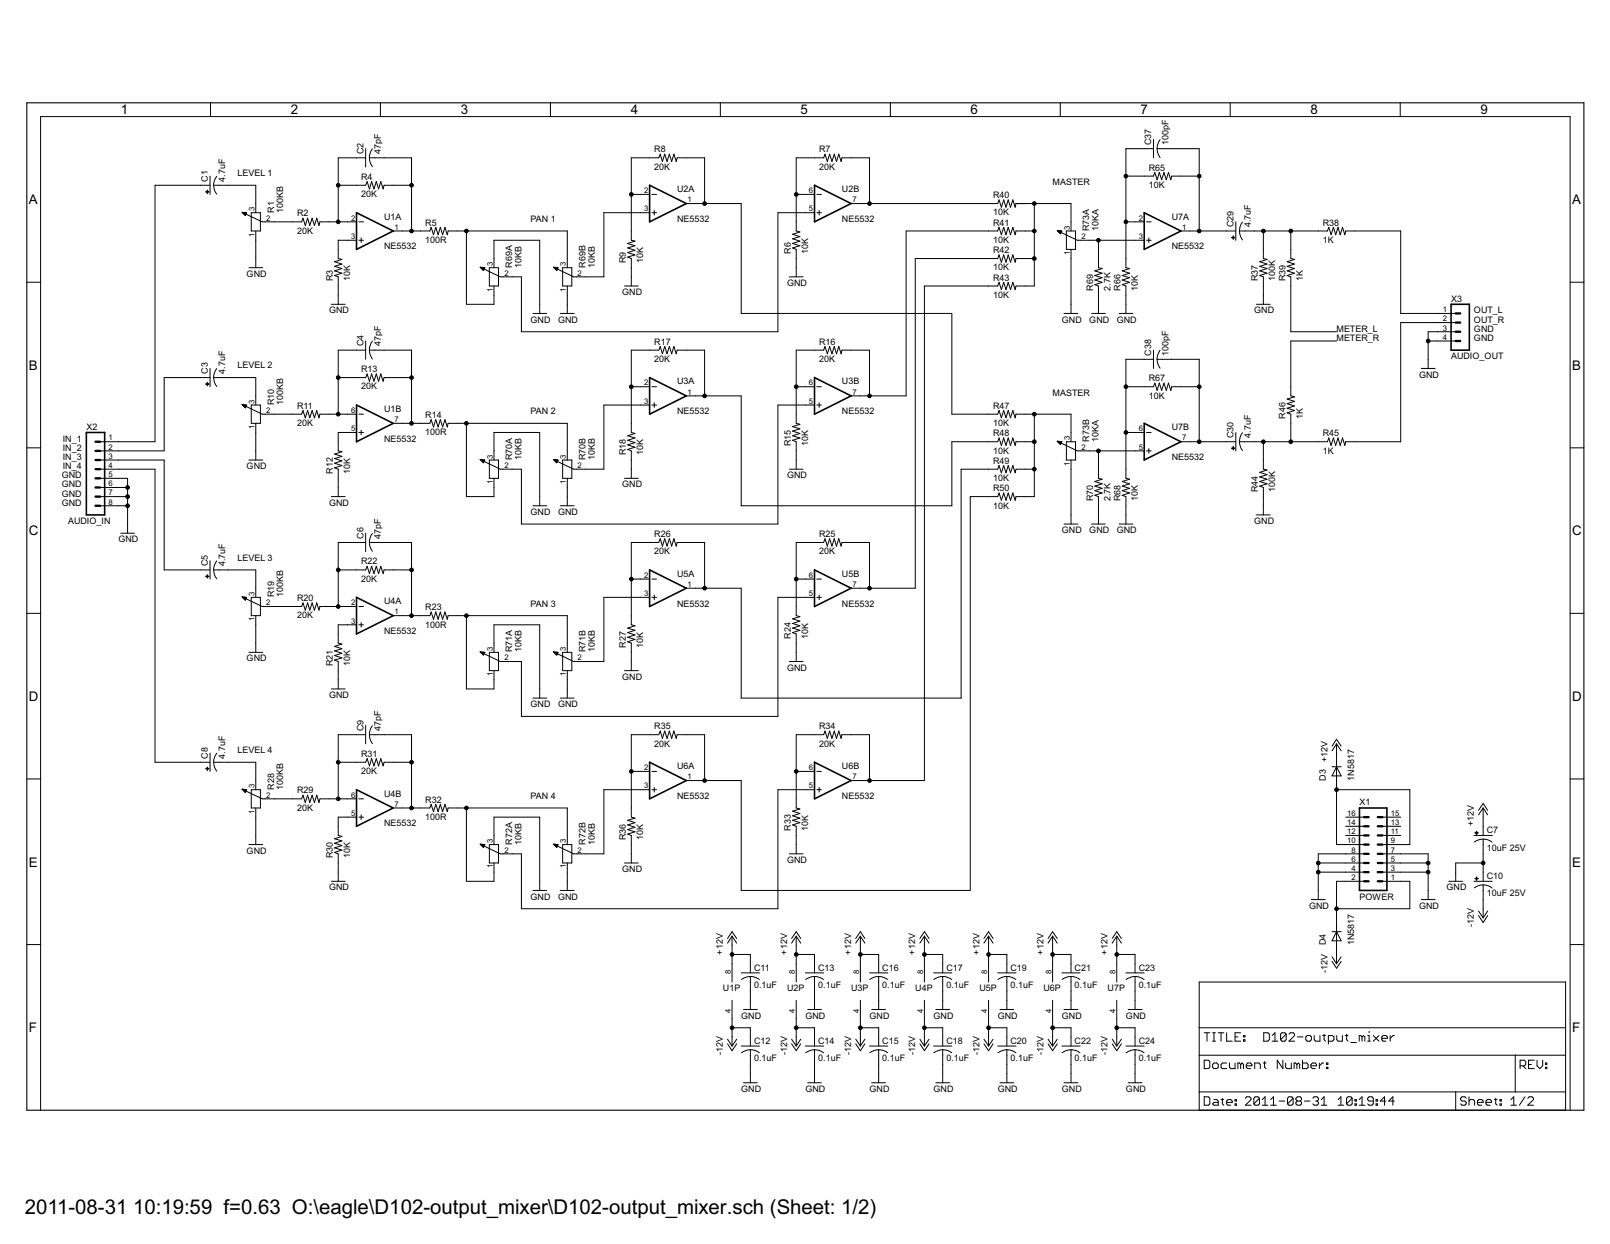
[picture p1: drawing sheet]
<svg xmlns="http://www.w3.org/2000/svg" width="279mm" height="216mm" viewBox="0 0 279 216" stroke-linecap="round" stroke-linejoin="round" font-family="sans-serif">
<defs><g id="words">
<g font-size="4">
<text x="4.3" y="210.6">2011-08-31</text>
<text x="23.1" y="210.6">10:19:59 f=0.63 O:\eagle\D102-output_mixer\D102-output_mixer.sch (Sheet: 1/2)</text>
</g>
<g font-size="2.6">
<text x="21" y="19.9">1</text>
<text x="50.5" y="19.9">2</text>
<text x="80" y="19.9">3</text>
<text x="109.5" y="19.9">4</text>
<text x="138.9" y="19.9">5</text>
<text x="168.4" y="19.9">6</text>
<text x="197.9" y="19.9">7</text>
<text x="227.4" y="19.9">8</text>
<text x="256.9" y="19.9">9</text>
<text x="5" y="35.4">A</text>
<text x="272.9" y="35.4">A</text>
<text x="5" y="64.2">B</text>
<text x="272.9" y="64.2">B</text>
<text x="5" y="92.9">C</text>
<text x="272.9" y="92.9">C</text>
<text x="5" y="121.6">D</text>
<text x="272.9" y="121.6">D</text>
<text x="5" y="150.4">E</text>
<text x="272.9" y="150.4">E</text>
<text x="5" y="179.1">F</text>
<text x="272.9" y="179.1">F</text>
</g>
<g font-size="1.7">
<text x="63.1" y="26.7" transform="rotate(-90 63.1 26.7)">C2</text>
<text x="66.1" y="26.7" transform="rotate(-90 66.1 26.7)">47pF</text>
<text x="113.5" y="29.5">20K</text>
<text x="113.5" y="26.4">R8</text>
<text x="142.1" y="29.5">20K</text>
<text x="142.1" y="26.4">R7</text>
<text x="199.4" y="29.6">R65</text>
<text x="199.8" y="25.2" transform="rotate(-90 199.8 25.2)">C37</text>
<text x="202.8" y="25.2" transform="rotate(-90 202.8 25.2)">100pF</text>
<text x="36" y="31.5" transform="rotate(-90 36 31.5)">C1</text>
<text x="39.1" y="31.5" transform="rotate(-90 39.1 31.5)">4.7uF</text>
<text x="41.2" y="30.6">LEVEL 1</text>
<text x="62.7" y="34.2">20K</text>
<text x="62.7" y="31.2">R4</text>
<text x="117.5" y="33.3">U2A</text>
<text x="146.1" y="33.3">U2B</text>
<text x="172.3" y="34.4">R40</text>
<text x="182.7" y="32.2">MASTER</text>
<text x="199.4" y="32.6">10K</text>
<text x="47.6" y="36.9" transform="rotate(-90 47.6 36.9)">R1</text>
<text x="49.2" y="36.9" transform="rotate(-90 49.2 36.9)">100KB</text>
<text x="51.5" y="40.6">20K</text>
<text x="51.5" y="37.6">R2</text>
<text x="66.6" y="38.1">U1A</text>
<text x="73.8" y="39.2">R5</text>
<text x="92.1" y="38.5">PAN 1</text>
<text x="117.5" y="38.5">NE5532</text>
<text x="146.1" y="38.5">NE5532</text>
<text x="172.3" y="37.4">10K</text>
<text x="172.3" y="39.2">R41</text>
<text x="189" y="40.1" transform="rotate(-90 189 40.1)">R73A</text>
<text x="190.6" y="40.1" transform="rotate(-90 190.6 40.1)">10KA</text>
<text x="203.3" y="38.1">U7A</text>
<text x="214.1" y="39.5" transform="rotate(-90 214.1 39.5)">C29</text>
<text x="217.1" y="39.5" transform="rotate(-90 217.1 39.5)">4.7uF</text>
<text x="229.6" y="39.2">R38</text>
<text x="66.6" y="43.3">NE5532</text>
<text x="73.8" y="42.2">100R</text>
<text x="88.9" y="46.5" transform="rotate(-90 88.9 46.5)">R69A</text>
<text x="90.5" y="46.5" transform="rotate(-90 90.5 46.5)">10KB</text>
<text x="101.6" y="46.5" transform="rotate(-90 101.6 46.5)">R69B</text>
<text x="103.2" y="46.5" transform="rotate(-90 103.2 46.5)">10KB</text>
<text x="108.6" y="45.7" transform="rotate(-90 108.6 45.7)">R9</text>
<text x="111.6" y="45.7" transform="rotate(-90 111.6 45.7)">10K</text>
<text x="137.2" y="44.1" transform="rotate(-90 137.2 44.1)">R6</text>
<text x="140.2" y="44.1" transform="rotate(-90 140.2 44.1)">10K</text>
<text x="172.3" y="42.2">10K</text>
<text x="172.3" y="46.9">10K</text>
<text x="172.3" y="43.9">R42</text>
<text x="203.3" y="43.3">NE5532</text>
<text x="229.6" y="42.2">1K</text>
<text x="42.8" y="48">GND</text>
<text x="57.8" y="48.8" transform="rotate(-90 57.8 48.8)">R3</text>
<text x="60.8" y="48.8" transform="rotate(-90 60.8 48.8)">10K</text>
<text x="108" y="51.2">GND</text>
<text x="136.6" y="49.6">GND</text>
<text x="172.3" y="51.7">10K</text>
<text x="172.3" y="48.7">R43</text>
<text x="189.7" y="50.4" transform="rotate(-90 189.7 50.4)">R69</text>
<text x="192.7" y="50.4" transform="rotate(-90 192.7 50.4)">2.7K</text>
<text x="194.5" y="50.4" transform="rotate(-90 194.5 50.4)">R66</text>
<text x="197.5" y="50.4" transform="rotate(-90 197.5 50.4)">10K</text>
<text x="218.3" y="48.8" transform="rotate(-90 218.3 48.8)">R37</text>
<text x="221.3" y="48.8" transform="rotate(-90 221.3 48.8)">100K</text>
<text x="223.1" y="48.8" transform="rotate(-90 223.1 48.8)">R39</text>
<text x="226.1" y="48.8" transform="rotate(-90 226.1 48.8)">1K</text>
<text x="251.8" y="52.3">X3</text>
<text x="57.1" y="54.4">GND</text>
<text x="92.1" y="56">GND</text>
<text x="96.8" y="56">GND</text>
<text x="113.5" y="59.8">R17</text>
<text x="142.1" y="59.8">R16</text>
<text x="184.3" y="56">GND</text>
<text x="189" y="56">GND</text>
<text x="193.8" y="56">GND</text>
<text x="217.6" y="54.4">GND</text>
<text x="232" y="57.6">METER_L</text>
<text x="232" y="59.2">METER_R</text>
<text x="255.8" y="57.6">GND</text>
<text x="255.8" y="59.2">GND</text>
<text x="255.8" y="54.4">OUT_L</text>
<text x="255.8" y="56">OUT_R</text>
<text x="36" y="64.9" transform="rotate(-90 36 64.9)">C3</text>
<text x="39.1" y="64.9" transform="rotate(-90 39.1 64.9)">4.7uF</text>
<text x="41.2" y="63.9">LEVEL 2</text>
<text x="62.7" y="64.6">R13</text>
<text x="63.1" y="60.1" transform="rotate(-90 63.1 60.1)">C4</text>
<text x="66.1" y="60.1" transform="rotate(-90 66.1 60.1)">47pF</text>
<text x="113.5" y="62.8">20K</text>
<text x="142.1" y="62.8">20K</text>
<text x="199.8" y="61.7" transform="rotate(-90 199.8 61.7)">C38</text>
<text x="202.8" y="61.7" transform="rotate(-90 202.8 61.7)">100pF</text>
<text x="246.3" y="65.5">GND</text>
<text x="251.8" y="62.4">AUDIO_OUT</text>
<text x="47.6" y="70.3" transform="rotate(-90 47.6 70.3)">R10</text>
<text x="49.2" y="70.3" transform="rotate(-90 49.2 70.3)">100KB</text>
<text x="51.5" y="70.9">R11</text>
<text x="62.7" y="67.6">20K</text>
<text x="66.6" y="71.5">U1B</text>
<text x="92.1" y="71.9">PAN 2</text>
<text x="117.5" y="71.9">NE5532</text>
<text x="117.5" y="66.7">U3A</text>
<text x="146.1" y="71.9">NE5532</text>
<text x="146.1" y="66.7">U3B</text>
<text x="172.3" y="70.9">R47</text>
<text x="182.7" y="68.7">MASTER</text>
<text x="199.4" y="69.2">10K</text>
<text x="199.4" y="66.2">R67</text>
<text x="10.9" y="76.7">IN_1</text>
<text x="15" y="74.6">X2</text>
<text x="51.5" y="74">20K</text>
<text x="66.6" y="76.7">NE5532</text>
<text x="73.8" y="75.5">100R</text>
<text x="73.8" y="72.5">R14</text>
<text x="137.2" y="77.5" transform="rotate(-90 137.2 77.5)">R15</text>
<text x="140.2" y="77.5" transform="rotate(-90 140.2 77.5)">10K</text>
<text x="172.3" y="74">10K</text>
<text x="172.3" y="75.7">R48</text>
<text x="189" y="76.7" transform="rotate(-90 189 76.7)">R73B</text>
<text x="190.6" y="76.7" transform="rotate(-90 190.6 76.7)">10KA</text>
<text x="203.3" y="74.7">U7B</text>
<text x="214.1" y="76" transform="rotate(-90 214.1 76)">C30</text>
<text x="217.1" y="76" transform="rotate(-90 217.1 76)">4.7uF</text>
<text x="223.1" y="72.7" transform="rotate(-90 223.1 72.7)">R46</text>
<text x="226.1" y="72.7" transform="rotate(-90 226.1 72.7)">1K</text>
<text x="229.6" y="75.7">R45</text>
<text x="10.7" y="83">GND</text>
<text x="10.9" y="79.8">IN_3</text>
<text x="10.9" y="78.2">IN_2</text>
<text x="10.9" y="81.4">IN_4</text>
<text x="42.8" y="81.4">GND</text>
<text x="57.8" y="82.2" transform="rotate(-90 57.8 82.2)">R12</text>
<text x="60.8" y="82.2" transform="rotate(-90 60.8 82.2)">10K</text>
<text x="88.9" y="79.8" transform="rotate(-90 88.9 79.8)">R70A</text>
<text x="90.5" y="79.8" transform="rotate(-90 90.5 79.8)">10KB</text>
<text x="101.6" y="79.8" transform="rotate(-90 101.6 79.8)">R70B</text>
<text x="103.2" y="79.8" transform="rotate(-90 103.2 79.8)">10KB</text>
<text x="108.6" y="79" transform="rotate(-90 108.6 79)">R18</text>
<text x="111.6" y="79" transform="rotate(-90 111.6 79)">10K</text>
<text x="136.6" y="83">GND</text>
<text x="172.3" y="78.7">10K</text>
<text x="172.3" y="83.5">10K</text>
<text x="172.3" y="80.5">R49</text>
<text x="203.3" y="79.8">NE5532</text>
<text x="229.6" y="78.7">1K</text>
<text x="10.7" y="84.6">GND</text>
<text x="10.7" y="86.2">GND</text>
<text x="10.7" y="87.8">GND</text>
<text x="57.1" y="87.8">GND</text>
<text x="92.1" y="89.4">GND</text>
<text x="96.8" y="89.4">GND</text>
<text x="108" y="84.6">GND</text>
<text x="172.3" y="88.3">10K</text>
<text x="172.3" y="85.3">R50</text>
<text x="189.7" y="87" transform="rotate(-90 189.7 87)">R70</text>
<text x="192.7" y="87" transform="rotate(-90 192.7 87)">2.7K</text>
<text x="194.5" y="87" transform="rotate(-90 194.5 87)">R68</text>
<text x="197.5" y="87" transform="rotate(-90 197.5 87)">10K</text>
<text x="218.3" y="85.4" transform="rotate(-90 218.3 85.4)">R44</text>
<text x="221.3" y="85.4" transform="rotate(-90 221.3 85.4)">100K</text>
<text x="11.8" y="91">AUDIO_IN</text>
<text x="20.6" y="94.1">GND</text>
<text x="63.1" y="93.5" transform="rotate(-90 63.1 93.5)">C6</text>
<text x="66.1" y="93.5" transform="rotate(-90 66.1 93.5)">47pF</text>
<text x="113.5" y="93.2">R26</text>
<text x="142.1" y="93.2">R25</text>
<text x="184.3" y="92.5">GND</text>
<text x="189" y="92.5">GND</text>
<text x="193.8" y="92.5">GND</text>
<text x="217.6" y="91">GND</text>
<text x="36" y="98.3" transform="rotate(-90 36 98.3)">C5</text>
<text x="39.1" y="98.3" transform="rotate(-90 39.1 98.3)">4.7uF</text>
<text x="41.2" y="97.3">LEVEL 3</text>
<text x="62.7" y="101">20K</text>
<text x="62.7" y="98">R22</text>
<text x="113.5" y="96.2">20K</text>
<text x="117.5" y="100.1">U5A</text>
<text x="142.1" y="96.2">20K</text>
<text x="146.1" y="100.1">U5B</text>
<text x="47.6" y="103.7" transform="rotate(-90 47.6 103.7)">R19</text>
<text x="49.2" y="103.7" transform="rotate(-90 49.2 103.7)">100KB</text>
<text x="51.5" y="107.3">20K</text>
<text x="51.5" y="104.3">R20</text>
<text x="66.6" y="104.9">U4A</text>
<text x="73.8" y="105.9">R23</text>
<text x="92.1" y="105.3">PAN 3</text>
<text x="117.5" y="105.3">NE5532</text>
<text x="146.1" y="105.3">NE5532</text>
<text x="66.6" y="110">NE5532</text>
<text x="73.8" y="108.9">100R</text>
<text x="88.9" y="113.2" transform="rotate(-90 88.9 113.2)">R71A</text>
<text x="90.5" y="113.2" transform="rotate(-90 90.5 113.2)">10KB</text>
<text x="101.6" y="113.2" transform="rotate(-90 101.6 113.2)">R71B</text>
<text x="103.2" y="113.2" transform="rotate(-90 103.2 113.2)">10KB</text>
<text x="108.6" y="112.4" transform="rotate(-90 108.6 112.4)">R27</text>
<text x="111.6" y="112.4" transform="rotate(-90 111.6 112.4)">10K</text>
<text x="137.2" y="110.8" transform="rotate(-90 137.2 110.8)">R24</text>
<text x="140.2" y="110.8" transform="rotate(-90 140.2 110.8)">10K</text>
<text x="42.8" y="114.8">GND</text>
<text x="57.8" y="115.6" transform="rotate(-90 57.8 115.6)">R21</text>
<text x="60.8" y="115.6" transform="rotate(-90 60.8 115.6)">10K</text>
<text x="108" y="118">GND</text>
<text x="136.6" y="116.4">GND</text>
<text x="57.1" y="121.2">GND</text>
<text x="92.1" y="122.7">GND</text>
<text x="96.8" y="122.7">GND</text>
<text x="36" y="131.6" transform="rotate(-90 36 131.6)">C8</text>
<text x="39.1" y="131.6" transform="rotate(-90 39.1 131.6)">4.7uF</text>
<text x="41.2" y="130.7">LEVEL 4</text>
<text x="62.7" y="131.3">R31</text>
<text x="63.1" y="126.9" transform="rotate(-90 63.1 126.9)">C9</text>
<text x="66.1" y="126.9" transform="rotate(-90 66.1 126.9)">47pF</text>
<text x="113.5" y="129.6">20K</text>
<text x="113.5" y="126.6">R35</text>
<text x="142.1" y="129.6">20K</text>
<text x="142.1" y="126.6">R34</text>
<text x="47.6" y="137.1" transform="rotate(-90 47.6 137.1)">R28</text>
<text x="49.2" y="137.1" transform="rotate(-90 49.2 137.1)">100KB</text>
<text x="51.5" y="137.7">R29</text>
<text x="62.7" y="134.3">20K</text>
<text x="117.5" y="133.5">U6A</text>
<text x="146.1" y="133.5">U6B</text>
<text x="230.1" y="135.5" transform="rotate(-90 230.1 135.5)">D3 +12V</text>
<text x="235" y="135.5" transform="rotate(-90 235 135.5)">1N5817</text>
<text x="51.5" y="140.7">20K</text>
<text x="66.6" y="143.4">NE5532</text>
<text x="66.6" y="138.2">U4B</text>
<text x="73.8" y="142.3">100R</text>
<text x="73.8" y="139.3">R32</text>
<text x="92.1" y="138.6">PAN 4</text>
<text x="117.5" y="138.6">NE5532</text>
<text x="146.1" y="138.6">NE5532</text>
<text x="235.9" y="139.8">X1</text>
<text x="255.8" y="143.4" transform="rotate(-90 255.8 143.4)">+12V</text>
<text x="42.8" y="148.2">GND</text>
<text x="57.8" y="149" transform="rotate(-90 57.8 149)">R30</text>
<text x="60.8" y="149" transform="rotate(-90 60.8 149)">10K</text>
<text x="88.9" y="146.6" transform="rotate(-90 88.9 146.6)">R72A</text>
<text x="90.5" y="146.6" transform="rotate(-90 90.5 146.6)">10KB</text>
<text x="101.6" y="146.6" transform="rotate(-90 101.6 146.6)">R72B</text>
<text x="103.2" y="146.6" transform="rotate(-90 103.2 146.6)">10KB</text>
<text x="108.6" y="145.8" transform="rotate(-90 108.6 145.8)">R36</text>
<text x="111.6" y="145.8" transform="rotate(-90 111.6 145.8)">10K</text>
<text x="136.6" y="149.8">GND</text>
<text x="137.2" y="144.2" transform="rotate(-90 137.2 144.2)">R33</text>
<text x="140.2" y="144.2" transform="rotate(-90 140.2 144.2)">10K</text>
<text x="258" y="147.6">10uF 25V</text>
<text x="258" y="144.6">C7</text>
<text x="57.1" y="154.5">GND</text>
<text x="108" y="151.4">GND</text>
<text x="251" y="154.5">GND</text>
<text x="258" y="155.6">10uF 25V</text>
<text x="258" y="152.5">C10</text>
<text x="92.1" y="156.1">GND</text>
<text x="96.8" y="156.1">GND</text>
<text x="227.2" y="157.7">GND</text>
<text x="235.9" y="156.1">POWER</text>
<text x="246.3" y="157.7">GND</text>
<text x="255.8" y="160.9" transform="rotate(-90 255.8 160.9)">-12V</text>
<text x="125.5" y="165.7" transform="rotate(-90 125.5 165.7)">+12V</text>
<text x="136.6" y="165.7" transform="rotate(-90 136.6 165.7)">+12V</text>
<text x="147.7" y="165.7" transform="rotate(-90 147.7 165.7)">+12V</text>
<text x="158.8" y="165.7" transform="rotate(-90 158.8 165.7)">+12V</text>
<text x="170" y="165.7" transform="rotate(-90 170 165.7)">+12V</text>
<text x="181.1" y="165.7" transform="rotate(-90 181.1 165.7)">+12V</text>
<text x="192.2" y="165.7" transform="rotate(-90 192.2 165.7)">+12V</text>
<text x="230.1" y="164.1" transform="rotate(-90 230.1 164.1)">D4</text>
<text x="235" y="164.1" transform="rotate(-90 235 164.1)">1N5817</text>
<text x="125.5" y="172">U1P</text>
<text x="130.9" y="171.5">0.1uF</text>
<text x="130.9" y="168.4">C11</text>
<text x="136.6" y="172">U2P</text>
<text x="142" y="171.5">0.1uF</text>
<text x="142" y="168.4">C13</text>
<text x="147.7" y="172">U3P</text>
<text x="153.1" y="171.5">0.1uF</text>
<text x="153.1" y="168.4">C16</text>
<text x="158.8" y="172">U4P</text>
<text x="164.2" y="171.5">0.1uF</text>
<text x="164.2" y="168.4">C17</text>
<text x="170" y="172">U5P</text>
<text x="175.4" y="171.5">0.1uF</text>
<text x="175.4" y="168.4">C19</text>
<text x="181.1" y="172">U6P</text>
<text x="186.5" y="171.5">0.1uF</text>
<text x="186.5" y="168.4">C21</text>
<text x="192.2" y="172">U7P</text>
<text x="197.6" y="171.5">0.1uF</text>
<text x="197.6" y="168.4">C23</text>
<text x="230.4" y="168.8" transform="rotate(-90 230.4 168.8)">-12V</text>
<text x="128.6" y="176.8">GND</text>
<text x="139.8" y="176.8">GND</text>
<text x="150.9" y="176.8">GND</text>
<text x="162" y="176.8">GND</text>
<text x="173.1" y="176.8">GND</text>
<text x="184.3" y="176.8">GND</text>
<text x="195.4" y="176.8">GND</text>
<text x="125.5" y="183.1" transform="rotate(-90 125.5 183.1)">-12V</text>
<text x="130.9" y="184.2">0.1uF</text>
<text x="130.9" y="181.2">C12</text>
<text x="136.6" y="183.1" transform="rotate(-90 136.6 183.1)">-12V</text>
<text x="142" y="184.2">0.1uF</text>
<text x="142" y="181.2">C14</text>
<text x="147.7" y="183.1" transform="rotate(-90 147.7 183.1)">-12V</text>
<text x="153.1" y="184.2">0.1uF</text>
<text x="153.1" y="181.2">C15</text>
<text x="158.8" y="183.1" transform="rotate(-90 158.8 183.1)">-12V</text>
<text x="164.2" y="184.2">0.1uF</text>
<text x="164.2" y="181.2">C18</text>
<text x="170" y="183.1" transform="rotate(-90 170 183.1)">-12V</text>
<text x="175.4" y="184.2">0.1uF</text>
<text x="175.4" y="181.2">C20</text>
<text x="181.1" y="183.1" transform="rotate(-90 181.1 183.1)">-12V</text>
<text x="186.5" y="184.2">0.1uF</text>
<text x="186.5" y="181.2">C22</text>
<text x="192.2" y="183.1" transform="rotate(-90 192.2 183.1)">-12V</text>
<text x="197.6" y="184.2">0.1uF</text>
<text x="197.6" y="181.2">C24</text>
<text x="128.6" y="189.5">GND</text>
<text x="139.8" y="189.5">GND</text>
<text x="150.9" y="189.5">GND</text>
<text x="162" y="189.5">GND</text>
<text x="173.1" y="189.5">GND</text>
<text x="184.3" y="189.5">GND</text>
<text x="195.4" y="189.5">GND</text>
</g>
<g font-size="1.5">
<text x="111.8" y="33.5">2</text>
<text x="119.3" y="35.1">1</text>
<text x="140.4" y="33.5">6</text>
<text x="147.9" y="35.1">7</text>
<text x="44.2" y="41.1" transform="rotate(-90 44.2 41.1)">1</text>
<text x="44.2" y="36.7" transform="rotate(-90 44.2 36.7)">3</text>
<text x="46.2" y="38.3">2</text>
<text x="60.9" y="38.3">2</text>
<text x="60.9" y="41.5">3</text>
<text x="68.5" y="39.9">1</text>
<text x="111.8" y="36.7">3</text>
<text x="140.4" y="36.7">5</text>
<text x="185.6" y="39.9" transform="rotate(-90 185.6 39.9)">3</text>
<text x="187.7" y="41.5">2</text>
<text x="197.6" y="38.3">2</text>
<text x="197.6" y="41.5">3</text>
<text x="205.2" y="39.9">1</text>
<text x="85.5" y="46.2" transform="rotate(-90 85.5 46.2)">3</text>
<text x="87.5" y="47.8">2</text>
<text x="98.2" y="46.2" transform="rotate(-90 98.2 46.2)">3</text>
<text x="100.2" y="47.8">2</text>
<text x="185.6" y="44.2" transform="rotate(-90 185.6 44.2)">1</text>
<text x="85.5" y="50.6" transform="rotate(-90 85.5 50.6)">1</text>
<text x="98.2" y="50.6" transform="rotate(-90 98.2 50.6)">1</text>
<text x="250.4" y="54.2">1</text>
<text x="250.4" y="55.8">2</text>
<text x="250.4" y="57.4">3</text>
<text x="250.4" y="59">4</text>
<text x="44.2" y="70.1" transform="rotate(-90 44.2 70.1)">3</text>
<text x="46.2" y="71.7">2</text>
<text x="60.9" y="71.7">6</text>
<text x="111.8" y="66.9">2</text>
<text x="111.8" y="70.1">3</text>
<text x="119.3" y="68.5">1</text>
<text x="140.4" y="66.9">6</text>
<text x="140.4" y="70.1">5</text>
<text x="147.9" y="68.5">7</text>
<text x="18.8" y="76.4">1</text>
<text x="44.2" y="74.4" transform="rotate(-90 44.2 74.4)">1</text>
<text x="60.9" y="74.8">5</text>
<text x="68.5" y="73.3">7</text>
<text x="185.6" y="76.4" transform="rotate(-90 185.6 76.4)">3</text>
<text x="197.6" y="74.8">6</text>
<text x="205.2" y="76.4">7</text>
<text x="18.8" y="78">2</text>
<text x="18.8" y="79.6">3</text>
<text x="18.8" y="81.2">4</text>
<text x="18.8" y="82.8">5</text>
<text x="85.5" y="84" transform="rotate(-90 85.5 84)">1</text>
<text x="85.5" y="79.6" transform="rotate(-90 85.5 79.6)">3</text>
<text x="87.5" y="81.2">2</text>
<text x="98.2" y="84" transform="rotate(-90 98.2 84)">1</text>
<text x="98.2" y="79.6" transform="rotate(-90 98.2 79.6)">3</text>
<text x="100.2" y="81.2">2</text>
<text x="185.6" y="80.8" transform="rotate(-90 185.6 80.8)">1</text>
<text x="187.7" y="78">2</text>
<text x="197.6" y="78">5</text>
<text x="18.8" y="84.4">6</text>
<text x="18.8" y="86">7</text>
<text x="18.8" y="87.6">8</text>
<text x="111.8" y="100.3">2</text>
<text x="119.3" y="101.9">1</text>
<text x="140.4" y="100.3">6</text>
<text x="147.9" y="101.9">7</text>
<text x="44.2" y="107.8" transform="rotate(-90 44.2 107.8)">1</text>
<text x="44.2" y="103.5" transform="rotate(-90 44.2 103.5)">3</text>
<text x="46.2" y="105">2</text>
<text x="60.9" y="105">2</text>
<text x="68.5" y="106.6">1</text>
<text x="111.8" y="103.5">3</text>
<text x="140.4" y="103.5">5</text>
<text x="60.9" y="108.2">3</text>
<text x="85.5" y="113" transform="rotate(-90 85.5 113)">3</text>
<text x="98.2" y="113" transform="rotate(-90 98.2 113)">3</text>
<text x="85.5" y="117.4" transform="rotate(-90 85.5 117.4)">1</text>
<text x="87.5" y="114.6">2</text>
<text x="98.2" y="117.4" transform="rotate(-90 98.2 117.4)">1</text>
<text x="100.2" y="114.6">2</text>
<text x="44.2" y="136.8" transform="rotate(-90 44.2 136.8)">3</text>
<text x="111.8" y="133.7">2</text>
<text x="111.8" y="136.8">3</text>
<text x="119.3" y="135.2">1</text>
<text x="140.4" y="133.7">6</text>
<text x="140.4" y="136.8">5</text>
<text x="147.9" y="135.2">7</text>
<text x="44.2" y="141.2" transform="rotate(-90 44.2 141.2)">1</text>
<text x="46.2" y="138.4">2</text>
<text x="60.9" y="138.4">6</text>
<text x="60.9" y="141.6">5</text>
<text x="68.5" y="140">7</text>
<text x="233.8" y="143.2">14</text>
<text x="233.8" y="141.6">16</text>
<text x="241.4" y="143.2">13</text>
<text x="241.4" y="141.6">15</text>
<text x="85.5" y="146.4" transform="rotate(-90 85.5 146.4)">3</text>
<text x="87.5" y="148">2</text>
<text x="98.2" y="146.4" transform="rotate(-90 98.2 146.4)">3</text>
<text x="100.2" y="148">2</text>
<text x="233.8" y="146.4">10</text>
<text x="233.8" y="144.8">12</text>
<text x="234.5" y="149.5">6</text>
<text x="234.5" y="148">8</text>
<text x="241.4" y="149.5">5</text>
<text x="241.4" y="148">7</text>
<text x="241.4" y="146.4">9</text>
<text x="241.4" y="144.8">11</text>
<text x="85.5" y="150.7" transform="rotate(-90 85.5 150.7)">1</text>
<text x="98.2" y="150.7" transform="rotate(-90 98.2 150.7)">1</text>
<text x="234.5" y="152.7">2</text>
<text x="234.5" y="151.1">4</text>
<text x="241.4" y="152.7">1</text>
<text x="241.4" y="151.1">3</text>
<text x="126.8" y="169" transform="rotate(-90 126.8 169)">8</text>
<text x="138" y="169" transform="rotate(-90 138 169)">8</text>
<text x="149.1" y="169" transform="rotate(-90 149.1 169)">8</text>
<text x="160.2" y="169" transform="rotate(-90 160.2 169)">8</text>
<text x="171.3" y="169" transform="rotate(-90 171.3 169)">8</text>
<text x="182.5" y="169" transform="rotate(-90 182.5 169)">8</text>
<text x="193.6" y="169" transform="rotate(-90 193.6 169)">8</text>
<text x="126.8" y="175.8" transform="rotate(-90 126.8 175.8)">4</text>
<text x="138" y="175.8" transform="rotate(-90 138 175.8)">4</text>
<text x="149.1" y="175.8" transform="rotate(-90 149.1 175.8)">4</text>
<text x="160.2" y="175.8" transform="rotate(-90 160.2 175.8)">4</text>
<text x="171.3" y="175.8" transform="rotate(-90 171.3 175.8)">4</text>
<text x="182.5" y="175.8" transform="rotate(-90 182.5 175.8)">4</text>
<text x="193.6" y="175.8" transform="rotate(-90 193.6 175.8)">4</text>
</g>
</g></defs>
<path d="M4.7 17.8v174.9zM4.7 17.8h270.2zM4.7 192.7h270.2zM274.9 17.8v174.9z" fill="#000" stroke="#000" stroke-width=".19"/>
<g fill="#000" stroke="#000" stroke-width=".17">
<path d="M36.5 17.8v2.4zM66 17.8v2.4zM95.5 17.8v2.4zM125 17.8v2.4zM154.5 17.8v2.4zM184 17.8v2.4zM213.5 17.8v2.4zM243 17.8v2.4zM7 20.2v172.5zM34.9 32.2h1.5zM26.9 32.2h8zM36.4 30.6v3.1z"/>
<path d="M37.1 32.2h.9zM38 32.2h1.6zM39.6 32.2h4.8zM42 36.9l.6 .5zM42.1 36.9h.4zM42.1 37h.7zM42.2 37h.6zM42.2 37.1h.5zM42.3 37.1h.4zM42.4 37.2h.3zM42.4 37.3h.2zM42.8 36.9l-.2 .5z"/>
<path d="M42 36.9h.8zM43.6 36.9v3.2zM44.4 35.3v1.6zM44.4 32.2v3.1zM43.6 36.9h1.6zM42 36.9l3.5 1.6zM45.5 38.5h.5zM46 38.5h1.6zM47.6 38.5h3.2zM50.8 38.5h1.5zM52.6 37.9l-.3 .6zM52.6 37.9l.4 1.2z"/>
<path d="M53.4 37.9l-.4 1.2zM53.4 37.9l.4 1.2zM54.2 37.9l-.4 1.2zM54.2 37.9l.4 1.2zM55 37.9l-.4 1.2zM55 37.9l.4 1.2zM55.5 38.5l-.1 .6zM55.5 38.5h1.6zM57.1 38.5h1.6zM58.7 38.5h1.6zM58.7 32.2v6.3zM58.7 27.4v4.8z"/>
<path d="M58.7 27.4h3.2zM60.3 38.5h1.6zM61.9 32.2h1.6zM61.9 27.4h1.6zM58.7 32.2h3.2zM62.3 38.5h.8zM63.7 31.5l-.2 .7zM63.5 25.8v3.2zM63.7 31.5l.4 1.3zM64.5 31.5l-.4 1.3zM64.1 27.4h1zM64.5 31.5l.4 1.3z"/>
<path d="M65.3 31.5l-.4 1.3zM65.3 31.5l.4 1.3zM66.1 31.5l-.4 1.3zM66.1 31.5l.4 1.3zM66.7 32.2l-.2 .6zM65.1 27.4h1.6zM66.7 32.2h1.5zM68.2 32.2h3.2zM71.4 32.2v7.9zM71.4 27.4v4.8zM66.7 27.4h4.7zM74.8 39.5l.4 1.2z"/>
<path d="M75.6 39.5l.4 1.2zM76.4 39.5l.4 1.2zM77.2 39.5l.4 1.2zM104.8 36.9h6.3zM109.6 33.7h1.5zM109.6 27.4v6.3zM109.6 27.4h3.1zM111.1 33.7h1.6zM111.1 36.9h1.6zM112.7 27.4h1.6zM113.1 36.9h.8zM113.1 33.7h.8z"/>
<path d="M113.5 36.5v.8zM114.6 26.8l-.3 .6zM114.6 26.8l.4 1.2zM115.4 26.8l-.4 1.2zM115.4 26.8l.4 1.2zM116.2 26.8l-.4 1.2zM116.2 26.8l.4 1.2zM116.9 26.8l-.3 1.2zM116.9 26.8l.4 1.2zM117.5 27.4l-.2 .6zM117.5 27.4h1.6zM119.1 27.4h3.2z"/>
<path d="M119.1 35.3h1.6zM122.3 27.4v7.9zM120.7 35.3h1.6zM122.3 35.3h6.3zM128.6 35.3v19.1zM135 36.9v20.7zM138.2 38.5v1.6zM138.2 33.7v4.8zM138.2 33.7h1.6zM138.2 27.4v6.3zM139.8 33.7h1.6zM139.8 36.9h1.6z"/>
<path d="M135 36.9h4.8zM141.4 27.4h1.5zM138.2 27.4h3.2zM141.8 36.9h.7zM141.8 33.7h.7zM142.2 36.5v.8zM143.2 26.8l-.3 .6zM143.2 26.8l.4 1.2zM144 26.8l-.4 1.2zM144 26.8l.4 1.2zM144.8 26.8l-.4 1.2zM144.8 26.8l.4 1.2z"/>
<path d="M145.6 26.8l-.4 1.2zM145.6 26.8l.4 1.2zM146.1 27.4l-.1 .6zM146.1 27.4h1.6zM147.7 27.4h3.2zM147.7 35.3h1.6zM150.9 27.4v7.9zM149.3 35.3h1.6zM150.9 35.3h20.7zM171.6 35.3h1.5zM173.4 34.7l-.3 .6zM173.4 34.7l.4 1.3z"/>
<path d="M173.4 39.5l.4 1.2zM174.2 34.7l-.4 1.3zM174.2 34.7l.4 1.3zM174.2 39.5l.4 1.2zM175 34.7l-.4 1.3zM175 34.7l.4 1.3zM175 39.5l.4 1.2zM175.8 34.7l-.4 1.3zM175.8 34.7l.4 1.3zM175.8 39.5l.4 1.2zM176.3 35.3l-.1 .7zM176.3 35.3h1.6z"/>
<path d="M177.9 35.3h1.6zM179.5 35.3h6.4zM185.9 38.5v1.6zM185.9 35.3v3.2zM195.4 30.6v7.9zM195.4 30.6h3.2zM195.4 25.8v4.8zM197 38.5h1.6zM195.4 38.5h1.6zM198.6 30.6h1.6zM198.6 25.8h1.6zM195.4 25.8h3.2z"/>
<path d="M199 38.5h.8zM200.4 29.9l-.2 .7zM200.2 24.2v3.2zM200.4 29.9l.4 1.3zM201.2 29.9l-.4 1.3zM200.8 25.8h1zM201.2 29.9l.4 1.3zM202 29.9l-.4 1.3zM202 29.9l.4 1.3zM202.8 29.9l-.4 1.3zM202.8 29.9l.4 1.3zM203.3 30.6l-.1 .6z"/>
<path d="M201.8 25.8h1.5zM203.3 25.8h4.8zM203.3 30.6h1.6zM204.9 30.6h3.2zM208.1 30.6v9.5zM208.1 25.8v4.8zM230.6 39.5l.4 1.2zM231.4 39.5l.4 1.2zM232.2 39.5l.4 1.2zM233 39.5l.4 1.2zM7 20.2h265.5zM4.7 49h2.3z"/>
<path d="M43.2 46.5h2.4zM43.6 40.1h1.6zM44.4 40.1v1.6zM44.4 44.9v1.6zM44.4 41.7v3.2zM45.2 36.9v3.2zM57.5 52.8h2.4zM58.1 47.8l1.2-.4zM58.1 47l1.2-.4zM58.1 46.2l1.2-.4zM58.1 45.4l1.2-.4zM58.7 43.3v1.6z"/>
<path d="M58.7 48v1.6zM58.1 47.8l.6 .2zM58.7 51.2v1.6zM58.7 49.6v1.6zM58.7 41.7v1.6zM58.1 47l1.2 .4zM58.1 46.2l1.2 .4zM58.1 45.4l1.2 .4zM58.7 44.9l.6 .1zM60.3 41.7h1.6zM58.7 41.7h1.6zM62.3 41.7h.8z"/>
<path d="M62.7 41.3v.8zM68.2 40.1h1.6zM69.8 40.1h1.6zM73 40.1h1.6zM71.4 40.1h1.6zM74.8 39.5l-.2 .6zM75.6 39.5l-.4 1.2zM76.4 39.5l-.4 1.2zM77.2 39.5l-.4 1.2zM77.8 40.1l-.2 .6zM77.8 40.1h1.6zM79.4 40.1h1.5z"/>
<path d="M80.9 40.1v12.7zM80.9 52.8h4.8zM80.9 40.1h17.5zM83.3 46.4l.6 .5zM83.4 46.4h.6zM83.5 46.5h.6zM83.5 46.6h.6zM83.6 46.6h.5zM83.7 46.7h.3zM83.7 46.8h.3zM83.8 46.8h.1zM84.1 46.5l-.2 .4z"/>
<path d="M83.3 46.4l.8 .1zM84.9 49.6h1.6zM84.9 46.5v3.1zM85.7 49.6v1.6zM85.7 44.9v1.6zM85.7 41.7v3.2zM85.7 41.7h8zM85.7 51.2v1.6zM84.9 46.5h1.6zM86.5 46.5v3.1zM83.3 46.4l3.5 1.6zM86.8 48h.5z"/>
<path d="M87.3 48h1.6zM88.9 48h1.6zM90.5 48v9.6zM90.5 57.6h44.5zM92.5 54.4h2.4zM93.7 52.8v1.6zM93.7 41.7v11.1zM96.1 46.4l.5 .5zM96.1 46.4h.6zM96.2 46.5h.6zM96.2 46.6h.6zM96.3 46.6h.5z"/>
<path d="M96.4 46.7h.3zM96.4 46.8h.3zM96.5 46.8h.2zM96.8 46.5l-.2 .4zM96.1 46.4l.7 .1zM97.2 54.4h2.4zM97.6 49.6h1.6zM97.6 46.5v3.1zM98.4 52.8v1.6zM98.4 49.6v1.6zM98.4 44.9v1.6zM98.4 51.2v1.6z"/>
<path d="M98.4 40.1v4.8zM97.6 46.5h1.6zM99.2 46.5v3.1zM96.1 46.4l3.4 1.6zM99.5 48h.5zM100 48h1.6zM101.6 48h3.2zM104.8 36.9v11.1zM108.4 49.6h2.4zM108.9 44.6l1.3-.4zM108.9 43.8l1.3-.4zM108.9 43l1.3-.3z"/>
<path d="M108.9 42.2l1.3-.4zM109.6 40.1v1.6zM109.6 44.9v1.6zM108.9 44.6l.7 .3zM109.6 48v1.6zM109.6 46.5v1.5zM109.6 33.7v6.4zM108.9 43.8l1.3 .4zM108.9 43l1.3 .4zM108.9 42.2l1.3 .5zM109.6 41.7l.6 .1zM128.6 54.4h36.6z"/>
<path d="M137 48h2.4zM137.5 43l1.3-.3zM137.5 42.2l1.3-.4zM137.5 41.4l1.3-.3zM137.5 40.7l1.3-.4zM138.2 43.3v1.6zM137.5 43l.7 .3zM138.2 46.5v1.5zM138.2 44.9v1.6zM137.5 42.2l1.3 .5zM137.5 41.4l1.3 .4zM137.5 40.7l1.3 .4z"/>
<path d="M138.2 40.1l.6 .2zM157.2 40.1h14.4zM158.8 44.9h12.8zM160.4 49.6h11.2zM165.2 54.4v17.5zM171.6 40.1h1.5zM171.6 44.9h1.5zM171.6 49.6h1.5zM173.4 39.5l-.3 .6zM173.4 44.2l-.3 .7zM173.4 49l-.3 .6zM173.4 44.2l.4 1.3z"/>
<path d="M173.4 49l.4 1.3zM174.2 39.5l-.4 1.2zM174.2 44.2l-.4 1.3zM174.2 49l-.4 1.3zM174.2 44.2l.4 1.3zM174.2 49l.4 1.3zM175 39.5l-.4 1.2zM175 44.2l-.4 1.3zM175 49l-.4 1.3zM175 44.2l.4 1.3zM175 49l.4 1.3zM175.8 39.5l-.4 1.2z"/>
<path d="M175.8 44.2l-.4 1.3zM175.8 49l-.4 1.3zM175.8 44.2l.4 1.3zM175.8 49l.4 1.3zM176.3 40.1l-.1 .6zM176.3 44.9l-.1 .6zM176.3 49.6l-.1 .7zM176.3 40.1h1.6zM176.3 44.9h1.6zM176.3 49.6h1.6zM177.9 40.1h1.6zM177.9 44.9h1.6z"/>
<path d="M177.9 49.6h1.6zM179.5 35.3v4.8zM179.5 40.1v4.8zM179.5 44.9v4.7zM183.5 40l.5 .6zM183.5 40.1h.5zM183.6 40.1h.7zM183.7 40.2h.5zM183.7 40.3h.5zM183.8 40.3h.3zM183.9 40.4h.2zM184.3 40.1l-.3 .5z"/>
<path d="M183.5 40l.8 .1zM184.7 54.4h2.3zM185.1 43.3h1.5zM185.1 40.1v3.2zM185.9 52.8v1.6zM185.9 43.3v1.6zM185.9 44.9v7.9zM185.1 40.1h1.5zM186.6 40.1v3.2zM183.5 40l3.5 1.7zM187 41.7h.5zM187.5 41.7h1.5z"/>
<path d="M189 41.7h1.6zM189.4 54.4h2.4zM190 49.4l1.3-.4zM190 48.6l1.3-.4zM190 47.8l1.3-.4zM190 47l1.3-.4zM190.6 44.9v1.6zM190.6 49.6v1.6zM190 49.4l.6 .2zM190.6 52.8v1.6zM190.6 51.2v1.6zM190.6 41.7h6.4z"/>
<path d="M190.6 41.7v3.2zM190 48.6l1.3 .4zM190 47.8l1.3 .4zM190 47l1.3 .4zM190.6 46.5l.7 .1zM194.2 54.4h2.4zM194.8 49.4l1.2-.4zM194.8 48.6l1.2-.4zM194.8 47.8l1.2-.4zM194.8 47l1.2-.4zM195.4 44.9v1.6zM195.4 49.6v1.6z"/>
<path d="M194.8 49.4l.6 .2zM195.4 52.8v1.6zM195.4 51.2v1.6zM195.4 38.5v6.4zM194.8 48.6l1.2 .4zM194.8 47.8l1.2 .4zM194.8 47l1.2 .4zM195.4 46.5l.6 .1zM197 41.7h1.6zM199 41.7h.8zM199.4 41.3v.8zM204.9 40.1h1.6z"/>
<path d="M206.5 40.1h1.6zM212.9 40.1h1.6zM208.1 40.1h4.8zM214.5 38.5v3.2zM215.1 40.1h.9zM216 40.1h1.7zM218 52.8h2.4zM218.6 47.8l1.3-.4zM218.6 47l1.3-.4zM218.6 46.2l1.3-.4zM218.6 45.4l1.3-.4zM219.2 51.2v1.6z"/>
<path d="M219.2 43.3v1.6zM219.2 48v1.6zM218.6 47.8l.6 .2zM219.2 49.6v1.6zM219.2 40.1h4.8zM217.7 40.1h1.5zM219.2 40.1v3.2zM218.6 47l1.3 .4zM218.6 46.2l1.3 .4zM218.6 45.4l1.3 .4zM219.2 44.9l.7 .1zM223.4 47.8l1.2-.4z"/>
<path d="M223.4 47l1.2-.4zM223.4 46.2l1.2-.4zM223.4 45.4l1.2-.4zM224 43.3v1.6zM224 48v1.6zM223.4 47.8l.6 .2zM224 40.1h4.8zM224 40.1v3.2zM224 57.6h7.9zM224 49.6v8zM224 59.2h7.9zM223.4 47l1.2 .4z"/>
<path d="M223.4 46.2l1.2 .4zM223.4 45.4l1.2 .4zM224 44.9l.6 .1zM228.8 40.1h1.6zM230.6 39.5l-.2 .6zM231.4 39.5l-.4 1.2zM232.2 39.5l-.4 1.2zM233 39.5l-.4 1.2zM233.5 40.1l-.1 .6zM233.5 40.1h1.6zM235.1 40.1h8zM243.1 40.1v14.3z"/>
<path d="M243.1 54.4h6.3zM243.1 56h6.3zM247.8 57.6v1.6zM247.8 57.6h1.6zM249.4 54.4h3.2zM249.4 56h3.2zM249.4 57.6h3.2zM249.4 59.2h3.2zM247.8 59.2h1.6zM272.5 49h2.4zM4.7 77.7h2.3zM17.4 76.7h3.2z"/>
<path d="M17.4 78.3h3.2zM17.4 79.8h3.2zM20.6 76.7h6.3zM26.9 32.2v44.5zM20.6 79.8h7.9zM28.5 65.5v12.8zM20.6 78.3h7.9zM34.9 65.5h1.5zM28.5 65.5h6.4zM36.4 63.9v3.2zM37.1 65.5h.9zM38 65.5h1.6z"/>
<path d="M39.6 65.5h4.8zM42 70.2l.6 .6zM42 70.2h.2zM42.1 70.3h.7zM42.2 70.4h.6zM42.2 70.4h.5zM42.3 70.5h.4zM42.4 70.6h.3zM42.5 70.7h.1zM42.8 70.3l-.2 .5zM42 70.2l.8 .1zM43.2 79.8h2.4z"/>
<path d="M43.6 73.5h1.6zM43.6 70.3v3.2zM44.4 73.5v1.6zM44.4 68.7v1.6zM44.4 78.3v1.5zM44.4 75.1v3.2zM44.4 65.5v3.2zM43.6 70.3h1.6zM45.2 70.3v3.2zM42 70.2l3.5 1.7zM45.5 71.9h.5zM46 71.9h1.6z"/>
<path d="M47.6 71.9h3.2zM50.8 71.9h1.5zM52.6 71.2l-.3 .7zM52.6 71.2l.4 1.3zM53.4 71.2l-.4 1.3zM53.4 71.2l.4 1.3zM54.2 71.2l-.4 1.3zM54.2 71.2l.4 1.3zM55 71.2l-.4 1.3zM55 71.2l.4 1.3zM55.5 71.9l-.1 .6zM55.5 71.9h1.6z"/>
<path d="M57.1 71.9h1.6zM58.1 79.6l1.2-.4zM58.1 78.8l1.2-.4zM58.7 76.7v1.6zM58.7 71.9h1.6zM58.7 65.5v6.4zM58.7 60.8v4.7zM58.7 60.8h3.2zM58.7 75.1v1.6zM58.1 79.6l1.2 .4zM58.1 78.8l1.2 .4zM58.7 78.3l.6 .1z"/>
<path d="M60.3 71.9h1.6zM60.3 75.1h1.6zM58.7 75.1h1.6zM61.9 65.5h1.6zM61.9 60.8h1.6zM58.7 65.5h3.2zM62.3 75.1h.8zM62.3 71.9h.8zM62.7 74.7v.8zM63.7 64.9l-.2 .6zM63.5 59.2v3.2zM63.7 64.9l.4 1.3z"/>
<path d="M64.5 64.9l-.4 1.3zM64.1 60.8h1zM64.5 64.9l.4 1.3zM65.3 64.9l-.4 1.3zM65.3 64.9l.4 1.3zM66.1 64.9l-.4 1.3zM66.1 64.9l.4 1.3zM66.7 65.5l-.2 .7zM65.1 60.8h1.6zM66.7 65.5h1.5zM68.2 65.5h3.2zM68.2 73.5h1.6z"/>
<path d="M71.4 65.5v8zM69.8 73.5h1.6zM71.4 60.8v4.7zM66.7 60.8h4.7zM73 73.5h1.6zM71.4 73.5h1.6zM74.8 72.8l-.2 .7zM74.8 72.8l.4 1.3zM75.6 72.8l-.4 1.3zM75.6 72.8l.4 1.3zM76.4 72.8l-.4 1.3zM76.4 72.8l.4 1.3z"/>
<path d="M77.2 72.8l-.4 1.3zM77.2 72.8l.4 1.3zM77.8 73.5l-.2 .6zM77.8 73.5h1.6zM79.4 73.5h1.5zM80.9 73.5v12.7zM80.9 73.5h17.5zM83.3 79.8l.6 .5zM83.4 79.8h.3zM83.4 79.8h.7zM83.5 79.9h.6zM83.6 80h.5z"/>
<path d="M83.3 79.8h.8zM84.9 79.8v3.2zM85.7 78.3v1.5zM85.7 75.1v3.2zM85.7 75.1h8zM84.9 79.8h1.6zM93.7 75.1v11.1zM96.1 79.8l.5 .5zM96.1 79.8h.3zM96.1 79.8h.7zM96.2 79.9h.6zM96.3 80h.5z"/>
<path d="M97.6 79.8v3.2zM98.4 78.3v1.5zM98.4 73.5v4.8zM97.6 79.8h1.6zM104.8 70.3h6.3zM108.9 78l1.3-.4zM108.9 77.2l1.3-.4zM108.9 76.4l1.3-.4zM108.9 75.6l1.3-.4zM109.6 73.5v1.6zM109.6 78.3v1.5zM108.9 78l.7 .3z"/>
<path d="M109.6 67.1v6.4zM109.6 67.1h1.5zM109.6 60.8v6.3zM109.6 60.8h3.1zM108.9 77.2l1.3 .4zM108.9 76.4l1.3 .4zM108.9 75.6l1.3 .4zM109.6 75.1l.6 .1zM111.1 67.1h1.6zM111.1 70.3h1.6zM112.7 60.8h1.6zM113.1 70.3h.8z"/>
<path d="M113.1 67.1h.8zM113.5 69.9v.8zM114.6 60.1l-.3 .7zM114.6 60.1l.4 1.3zM115.4 60.1l-.4 1.3zM115.4 60.1l.4 1.3zM116.2 60.1l-.4 1.3zM116.2 60.1l.4 1.3zM116.9 60.1l-.3 1.3zM116.9 60.1l.4 1.3zM117.5 60.8l-.2 .6zM117.5 60.8h1.6z"/>
<path d="M119.1 60.8h3.2zM119.1 68.7h1.6zM122.3 60.8v7.9zM120.7 68.7h1.6zM122.3 68.7h6.3zM128.6 68.7v19.1zM135 70.3v20.7zM137.5 76.4l1.3-.4zM137.5 75.6l1.3-.4zM137.5 74.8l1.3-.4zM137.5 74l1.3-.4zM138.2 71.9v1.6z"/>
<path d="M138.2 76.7v1.6zM137.5 76.4l.7 .3zM138.2 79.8v1.6zM138.2 78.3v1.5zM138.2 67.1v4.8zM138.2 67.1h1.6zM138.2 60.8v6.3zM137.5 75.6l1.3 .4zM137.5 74.8l1.3 .4zM137.5 74l1.3 .4zM138.2 73.5l.6 .1zM139.8 67.1h1.6z"/>
<path d="M139.8 70.3h1.6zM135 70.3h4.8zM141.4 60.8h1.5zM138.2 60.8h3.2zM141.8 70.3h.7zM141.8 67.1h.7zM142.2 69.9v.8zM143.2 60.1l-.3 .7zM143.2 60.1l.4 1.3zM144 60.1l-.4 1.3zM144 60.1l.4 1.3zM144.8 60.1l-.4 1.3z"/>
<path d="M144.8 60.1l.4 1.3zM145.6 60.1l-.4 1.3zM145.6 60.1l.4 1.3zM146.1 60.8l-.1 .6zM146.1 60.8h1.6zM147.7 60.8h3.2zM147.7 68.7h1.6zM150.9 60.8v7.9zM149.3 68.7h1.6zM150.9 68.7h6.3zM157.2 40.1v28.6zM165.2 71.9h6.4z"/>
<path d="M165.2 76.7h6.4zM171.6 71.9h1.5zM171.6 76.7h1.5zM173.4 71.2l-.3 .7zM173.4 76l-.3 .7zM173.4 71.2l.4 1.3zM173.4 76l.4 1.3zM174.2 71.2l-.4 1.3zM174.2 76l-.4 1.3zM174.2 71.2l.4 1.3zM174.2 76l.4 1.3zM175 71.2l-.4 1.3z"/>
<path d="M175 76l-.4 1.3zM175 71.2l.4 1.3zM175 76l.4 1.3zM175.8 71.2l-.4 1.3zM175.8 76l-.4 1.3zM175.8 71.2l.4 1.3zM175.8 76l.4 1.3zM176.3 71.9l-.1 .6zM176.3 76.7l-.1 .6zM176.3 71.9h1.6zM176.3 76.7h1.6zM177.9 76.7h1.6z"/>
<path d="M177.9 71.9h1.6zM179.5 71.9v4.8zM179.5 71.9h6.4zM183.5 76.6l.5 .5zM183.5 76.6h.3zM183.6 76.7h.7zM183.6 76.7h.6zM183.7 76.8h.5zM183.7 76.9h.5zM183.8 76.9h.3zM183.9 77h.2zM184.3 76.7l-.3 .4z"/>
<path d="M183.5 76.6l.8 .1zM185.1 79.8h1.5zM185.1 76.7v3.1zM185.9 75.1v1.6zM185.9 71.9v3.2zM185.1 76.7h1.5zM186.6 76.7v3.1zM183.5 76.6l3.5 1.7zM187 78.3h.5zM187.5 78.3h1.5zM189 78.3h1.6zM190.6 78.3h6.4z"/>
<path d="M190.6 78.3v3.1zM195.4 67.1v8zM195.4 67.1h3.2zM195.4 62.4v4.7zM197 75.1h1.6zM197 78.3h1.6zM195.4 75.1h1.6zM198.6 67.1h1.6zM198.6 62.4h1.6zM195.4 62.4h3.2zM199 78.3h.8zM199 75.1h.8z"/>
<path d="M199.4 77.9v.7zM200.4 66.5l-.2 .6zM200.2 60.8v3.1zM200.4 66.5l.4 1.3zM201.2 66.5l-.4 1.3zM200.8 62.4h1zM201.2 66.5l.4 1.3zM202 66.5l-.4 1.3zM202 66.5l.4 1.3zM202.8 66.5l-.4 1.3zM202.8 66.5l.4 1.3zM203.3 67.1l-.1 .7z"/>
<path d="M201.8 62.4h1.5zM203.3 62.4h4.8zM203.3 67.1h1.6zM204.9 67.1h3.2zM204.9 76.7h1.6zM206.5 76.7h1.6zM208.1 76.7h4.8zM208.1 67.1v9.6zM208.1 62.4v4.7zM212.9 76.7h1.6zM214.5 75.1v3.2zM215.1 76.7h.9z"/>
<path d="M216 76.7h1.7zM217.7 76.7h1.5zM219.2 79.8v1.6zM219.2 76.7h4.8zM219.2 76.7v3.1zM223.4 71.6l1.2-.4zM223.4 70.8l1.2-.3zM223.4 70.1l1.2-.4zM223.4 69.3l1.2-.4zM224 67.1v1.6zM224 71.9v1.6zM223.4 71.6l.6 .3z"/>
<path d="M224 76.7h4.8zM224 73.5v3.2zM224 59.2v7.9zM223.4 70.8l1.2 .4zM223.4 70.1l1.2 .4zM223.4 69.3l1.2 .4zM224 68.7l.6 .2zM228.8 76.7h1.6zM230.6 76l-.2 .7zM230.6 76l.4 1.3zM231.4 76l-.4 1.3zM231.4 76l.4 1.3z"/>
<path d="M232.2 76l-.4 1.3zM232.2 76l.4 1.3zM233 76l-.4 1.3zM233 76l.4 1.3zM233.5 76.7l-.1 .6zM233.5 76.7h1.6zM235.1 76.7h8zM243.1 56v20.7zM246.7 63.9h2.3zM247.8 62.4v1.5zM247.8 59.2v3.2zM272.5 77.7h2.4z"/>
<path d="M17.4 81.4h3.2zM17.4 83h3.2zM17.4 84.6h3.2zM17.4 86.2h3.2zM17.4 87.8h3.2zM20.6 83h1.5zM20.6 84.6h1.5zM20.6 86.2h1.5zM20.6 87.8h1.5zM20.6 81.4h6.3zM21 92.5h2.3zM22.1 91v1.5z"/>
<path d="M22.1 83v1.6zM22.1 84.6v1.6zM22.1 86.2v1.6zM22.1 87.8v3.2zM26.9 81.4v50.9zM28.5 79.8v19.1zM34.9 98.9h1.5zM28.5 98.9h6.4zM37.1 98.9h.9zM38 98.9h1.6zM39.6 98.9h4.8zM44.4 98.9v3.2z"/>
<path d="M57.5 86.2h2.4zM58.1 81.2l1.2-.4zM58.1 80.4l1.2-.4zM58.7 81.4v1.6zM58.1 81.2l.6 .2zM58.7 84.6v1.6zM58.7 83v1.6zM58.7 98.9v6.4zM58.7 94.1v4.8zM58.7 94.1h3.2zM58.1 80.4l1.2 .4zM61.9 98.9h1.6z"/>
<path d="M61.9 94.1h1.6zM58.7 98.9h3.2zM63.7 98.3l-.2 .6zM63.5 92.5v3.2zM63.7 98.3l.4 1.2zM64.5 98.3l-.4 1.2zM64.1 94.1h1zM64.5 98.3l.4 1.2zM65.3 98.3l-.4 1.2zM65.3 98.3l.4 1.2zM66.1 98.3l-.4 1.2zM66.1 98.3l.4 1.2z"/>
<path d="M66.7 98.9l-.2 .6zM65.1 94.1h1.6zM66.7 98.9h1.5zM68.2 98.9h3.2zM71.4 98.9v7.9zM71.4 94.1v4.8zM66.7 94.1h4.7zM80.9 86.2h4.8zM83.6 80h.4zM83.7 80.1h.3zM83.8 80.2h.2zM83.8 80.2h.1z"/>
<path d="M84.1 79.8l-.2 .5zM84.9 83h1.6zM85.7 83v1.6zM85.7 84.6v1.6zM86.5 79.8v3.2zM83.3 79.8l3.5 1.6zM86.8 81.4h.5zM87.3 81.4h1.6zM88.9 81.4h1.6zM90.5 81.4v9.6zM90.5 91h44.5zM92.5 87.8h2.4z"/>
<path d="M93.7 86.2v1.6zM96.4 80.1h.3zM96.5 80.2h.2zM96.5 80.2h.1zM96.8 79.8l-.2 .5zM97.2 87.8h2.4zM97.6 83h1.6zM98.4 86.2v1.6zM98.4 83v1.6zM98.4 84.6v1.6zM99.2 79.8v3.2zM96.1 79.8l3.4 1.6z"/>
<path d="M99.5 81.4h.5zM100 81.4h1.6zM101.6 81.4h3.2zM104.8 70.3v11.1zM108.4 83h2.4zM109.6 81.4v1.6zM109.6 79.8v1.6zM109.6 94.1h3.1zM112.7 94.1h1.6zM114.6 93.5l-.3 .6zM114.6 93.5l.4 1.3zM115.4 93.5l-.4 1.3z"/>
<path d="M115.4 93.5l.4 1.3zM116.2 93.5l-.4 1.3zM116.2 93.5l.4 1.3zM116.9 93.5l-.3 1.3zM116.9 93.5l.4 1.3zM117.5 94.1l-.2 .7zM117.5 94.1h1.6zM119.1 94.1h3.2zM122.3 94.1v8zM128.6 87.8h36.6zM137 81.4h2.4zM138.2 94.1v6.4z"/>
<path d="M141.4 94.1h1.5zM138.2 94.1h3.2zM143.2 93.5l-.3 .6zM143.2 93.5l.4 1.3zM144 93.5l-.4 1.3zM144 93.5l.4 1.3zM144.8 93.5l-.4 1.3zM144.8 93.5l.4 1.3zM145.6 93.5l-.4 1.3zM145.6 93.5l.4 1.3zM146.1 94.1l-.1 .7zM146.1 94.1h1.6z"/>
<path d="M147.7 94.1h3.2zM150.9 94.1v8zM165.2 76.7v11.1zM166.8 81.4h4.8zM168.4 86.2h3.2zM171.6 81.4h1.5zM171.6 86.2h1.5zM173.4 80.8l-.3 .6zM173.4 85.6l-.3 .6zM173.4 80.8l.4 1.3zM173.4 85.6l.4 1.2zM174.2 80.8l-.4 1.3z"/>
<path d="M174.2 85.6l-.4 1.2zM174.2 80.8l.4 1.3zM174.2 85.6l.4 1.2zM175 80.8l-.4 1.3zM175 85.6l-.4 1.2zM175 80.8l.4 1.3zM175 85.6l.4 1.2zM175.8 80.8l-.4 1.3zM175.8 85.6l-.4 1.2zM175.8 80.8l.4 1.3zM175.8 85.6l.4 1.2zM176.3 81.4l-.1 .7z"/>
<path d="M176.3 86.2l-.1 .6zM176.3 81.4h1.6zM176.3 86.2h1.6zM177.9 81.4h1.6zM177.9 86.2h1.6zM179.5 76.7v4.7zM179.5 81.4v4.8zM184.7 91h2.3zM185.9 89.4v1.6zM185.9 79.8v1.6zM185.9 81.4v8zM189.4 91h2.4z"/>
<path d="M190 86l1.3-.4zM190 85.2l1.3-.4zM190 84.4l1.3-.4zM190 83.6l1.3-.4zM190.6 81.4v1.6zM190.6 86.2v1.6zM190 86l.6 .2zM190.6 89.4v1.6zM190.6 87.8v1.6zM190 85.2l1.3 .4zM190 84.4l1.3 .4zM190 83.6l1.3 .4z"/>
<path d="M190.6 83l.7 .2zM194.2 91h2.4zM194.8 86l1.2-.4zM194.8 85.2l1.2-.4zM194.8 84.4l1.2-.4zM194.8 83.6l1.2-.4zM195.4 81.4v1.6zM195.4 86.2v1.6zM194.8 86l.6 .2zM195.4 89.4v1.6zM195.4 87.8v1.6zM195.4 75.1v6.3z"/>
<path d="M194.8 85.2l1.2 .4zM194.8 84.4l1.2 .4zM194.8 83.6l1.2 .4zM195.4 83l.6 .2zM218 89.4h2.4zM218.6 84.4l1.3-.4zM218.6 83.6l1.3-.4zM218.6 82.8l1.3-.4zM218.6 82l1.3-.4zM219.2 87.8v1.6zM219.2 84.6v1.6zM218.6 84.4l.6 .2z"/>
<path d="M219.2 86.2v1.6zM218.6 83.6l1.3 .4zM218.6 82.8l1.3 .4zM218.6 82l1.3 .4zM219.2 81.4l.7 .2zM4.7 106.4h2.3zM36.4 97.3v3.2zM42 103.6l.6 .6zM42.1 103.7h.5zM42.1 103.7h.7zM42.2 103.8h.6zM42.2 103.8h.5z"/>
<path d="M42.3 103.9h.4zM42.4 104h.3zM42.4 104h.2zM42.8 103.7l-.2 .5zM42 103.6l.8 .1zM43.2 113.2h2.4zM43.6 106.8h1.6zM43.6 103.7v3.1zM44.4 106.8v1.6zM44.4 102.1v1.6zM44.4 111.6v1.6zM44.4 108.4v3.2z"/>
<path d="M43.6 103.7h1.6zM45.2 103.7v3.1zM42 103.6l3.5 1.7zM45.5 105.3h.5zM46 105.3h1.6zM47.6 105.3h3.2zM50.8 105.3h1.5zM52.6 104.6l-.3 .7zM52.6 104.6l.4 1.3zM53.4 104.6l-.4 1.3zM53.4 104.6l.4 1.3zM54.2 104.6l-.4 1.3z"/>
<path d="M54.2 104.6l.4 1.3zM55 104.6l-.4 1.3zM55 104.6l.4 1.3zM55.5 105.3l-.1 .6zM55.5 105.3h1.6zM57.1 105.3h1.6zM57.5 119.6h2.4zM58.1 114.6l1.2-.4zM58.1 113.8l1.2-.4zM58.1 113l1.2-.4zM58.1 112.2l1.2-.4zM58.7 110v1.6z"/>
<path d="M58.7 114.8v1.6zM58.1 114.6l.6 .2zM58.7 118v1.6zM58.7 116.4v1.6zM58.7 105.3h1.6zM58.7 108.4v1.6zM58.1 113.8l1.2 .4zM58.1 113l1.2 .4zM58.1 112.2l1.2 .4zM58.7 111.6l.6 .2zM60.3 105.3h1.6zM60.3 108.4h1.6z"/>
<path d="M58.7 108.4h1.6zM62.3 108.4h.8zM62.3 105.3h.8zM62.7 108.1v.7zM68.2 106.8h1.6zM69.8 106.8h1.6zM73 106.8h1.6zM71.4 106.8h1.6zM74.8 106.2l-.2 .6zM74.8 106.2l.4 1.3zM75.6 106.2l-.4 1.3zM75.6 106.2l.4 1.3z"/>
<path d="M76.4 106.2l-.4 1.3zM76.4 106.2l.4 1.3zM77.2 106.2l-.4 1.3zM77.2 106.2l.4 1.3zM77.8 106.8l-.2 .7zM77.8 106.8h1.6zM79.4 106.8h1.5zM80.9 106.8v12.8zM80.9 119.6h4.8zM80.9 106.8h17.5zM83.3 113.1l.6 .6zM83.4 113.2h.6z"/>
<path d="M83.5 113.3h.6zM83.6 113.4h.5zM83.7 113.5h.3zM83.8 113.6h.1zM84.1 113.2l-.2 .5zM83.3 113.1l.8 .1zM84.9 116.4h1.6zM84.9 113.2v3.2zM85.7 116.4v1.6zM85.7 111.6v1.6zM85.7 108.4v3.2zM85.7 108.4h8z"/>
<path d="M85.7 118v1.6zM84.9 113.2h1.6zM86.5 113.2v3.2zM83.3 113.1l3.5 1.7zM86.8 114.8h.5zM87.3 114.8h1.6zM88.9 114.8h1.6zM90.5 114.8v9.5zM93.7 119.6v1.6zM93.7 108.4v11.2zM96.1 113.1l.5 .6zM96.1 113.2h.6z"/>
<path d="M96.2 113.3h.6zM96.3 113.4h.5zM96.4 113.5h.3zM96.5 113.6h.2zM96.8 113.2l-.2 .5zM96.1 113.1l.7 .1zM97.6 116.4h1.6zM97.6 113.2v3.2zM98.4 119.6v1.6zM98.4 116.4v1.6zM98.4 111.6v1.6zM98.4 118v1.6z"/>
<path d="M98.4 106.8v4.8zM97.6 113.2h1.6zM99.2 113.2v3.2zM96.1 113.1l3.4 1.7zM99.5 114.8h.5zM100 114.8h1.6zM101.6 114.8h3.2zM104.8 103.7v11.1zM104.8 103.7h6.3zM108.4 116.4h2.4zM108.9 111.4l1.3-.4zM108.9 110.6l1.3-.4z"/>
<path d="M108.9 109.8l1.3-.4zM108.9 109l1.3-.4zM109.6 106.8v1.6zM109.6 111.6v1.6zM108.9 111.4l.7 .2zM109.6 114.8v1.6zM109.6 113.2v1.6zM109.6 100.5v6.3zM109.6 100.5h1.5zM109.6 94.1v6.4zM108.9 110.6l1.3 .4zM108.9 109.8l1.3 .4z"/>
<path d="M108.9 109l1.3 .4zM109.6 108.4l.6 .2zM111.1 100.5h1.6zM111.1 103.7h1.6zM113.1 103.7h.8zM113.1 100.5h.8zM113.5 103.3v.8zM119.1 102.1h1.6zM120.7 102.1h1.6zM122.3 102.1h6.3zM128.6 102.1v19.1zM135 103.7v20.6z"/>
<path d="M137 114.8h2.4zM137.5 109.8l1.3-.4zM137.5 109l1.3-.4zM137.5 108.2l1.3-.4zM137.5 107.4l1.3-.4zM138.2 105.3v1.5zM138.2 110v1.6zM137.5 109.8l.7 .2zM138.2 113.2v1.6zM138.2 111.6v1.6zM138.2 100.5v4.8zM138.2 100.5h1.6z"/>
<path d="M137.5 109l1.3 .4zM137.5 108.2l1.3 .4zM137.5 107.4l1.3 .4zM138.2 106.8l.6 .2zM139.8 100.5h1.6zM139.8 103.7h1.6zM135 103.7h4.8zM141.8 103.7h.7zM141.8 100.5h.7zM142.2 103.3v.8zM147.7 102.1h1.6zM149.3 102.1h1.6z"/>
<path d="M150.9 102.1h7.9zM158.8 44.9v57.2zM272.5 106.4h2.4zM4.7 135.2h2.3zM34.9 132.3h1.5zM26.9 132.3h8zM36.4 130.7v3.2zM37.1 132.3h.9zM38 132.3h1.6zM39.6 132.3h4.8zM42 137l.6 .5zM42 137h.2z"/>
<path d="M42.1 137.1h.7zM42.2 137.1h.6zM42.2 137.2h.5zM42.3 137.2h.4zM42.4 137.3h.3zM42.4 137.4h.3zM42.5 137.4h.1zM42.8 137.1l-.2 .4zM42 137l.8 .1zM43.6 137.1v3.1zM44.4 135.5v1.6zM44.4 132.3v3.2z"/>
<path d="M43.6 137.1h1.6zM42 137l3.5 1.6zM45.5 138.6h.5zM46 138.6h1.6zM47.6 138.6h3.2zM50.8 138.6h1.5zM52.6 138l-.3 .6zM52.6 138l.4 1.3zM53.4 138l-.4 1.3zM53.4 138l.4 1.3zM54.2 138l-.4 1.3zM54.2 138l.4 1.3z"/>
<path d="M55 138l-.4 1.3zM55 138l.4 1.3zM55.5 138.6l-.1 .7zM55.5 138.6h1.6zM57.1 138.6h1.6zM58.7 138.6h1.6zM58.7 132.3v6.3zM58.7 127.5v4.8zM58.7 127.5h3.2zM60.3 138.6h1.6zM61.9 132.3h1.6zM61.9 127.5h1.6z"/>
<path d="M58.7 132.3h3.2zM62.3 138.6h.8zM63.7 131.7l-.2 .6zM63.5 125.9v3.2zM63.7 131.7l.4 1.2zM64.5 131.7l-.4 1.2zM64.1 127.5h1zM64.5 131.7l.4 1.2zM65.3 131.7l-.4 1.2zM65.3 131.7l.4 1.2zM66.1 131.7l-.4 1.2zM66.1 131.7l.4 1.2z"/>
<path d="M66.7 132.3l-.2 .6zM65.1 127.5h1.6zM66.7 132.3h1.5zM68.2 132.3h3.2zM71.4 132.3v7.9zM71.4 127.5v4.8zM66.7 127.5h4.7zM74.8 139.6l.4 1.3zM75.6 139.6l.4 1.3zM76.4 139.6l.4 1.3zM77.2 139.6l.4 1.3zM90.5 124.3h44.5z"/>
<path d="M92.5 121.2h2.4zM97.2 121.2h2.4zM104.8 137.1h6.3zM109.6 133.9h1.5zM109.6 127.5v6.4zM109.6 127.5h3.1zM111.1 133.9h1.6zM111.1 137.1h1.6zM112.7 127.5h1.6zM113.1 137.1h.8zM113.1 133.9h.8zM113.5 136.7v.8z"/>
<path d="M114.6 126.9l-.3 .6zM114.6 126.9l.4 1.2zM115.4 126.9l-.4 1.2zM115.4 126.9l.4 1.2zM116.2 126.9l-.4 1.2zM116.2 126.9l.4 1.2zM116.9 126.9l-.3 1.2zM116.9 126.9l.4 1.2zM117.5 127.5l-.2 .6zM117.5 127.5h1.6zM119.1 127.5h3.2zM119.1 135.5h1.6z"/>
<path d="M122.3 127.5v8zM120.7 135.5h1.6zM122.3 135.5h6.3zM128.6 121.2h38.2zM128.6 135.5v19zM135 137.1v20.6zM138.2 138.6v1.6zM138.2 133.9v4.7zM138.2 133.9h1.6zM138.2 127.5v6.4zM139.8 133.9h1.6zM139.8 137.1h1.6z"/>
<path d="M135 137.1h4.8zM141.4 127.5h1.5zM138.2 127.5h3.2zM141.8 137.1h.7zM141.8 133.9h.7zM142.2 136.7v.8zM143.2 126.9l-.3 .6zM143.2 126.9l.4 1.2zM144 126.9l-.4 1.2zM144 126.9l.4 1.2zM144.8 126.9l-.4 1.2zM144.8 126.9l.4 1.2z"/>
<path d="M145.6 126.9l-.4 1.2zM145.6 126.9l.4 1.2zM146.1 127.5l-.1 .6zM146.1 127.5h1.6zM147.7 127.5h3.2zM147.7 135.5h1.6zM150.9 127.5v8zM149.3 135.5h1.6zM150.9 135.5h9.5zM160.4 49.6v85.9zM166.8 81.4v39.8zM231.2 133.1h.7z"/>
<path d="M231.2 134.7h1.5zM231.9 129.1v1.6zM231.9 129.1l-.7 1.2zM231.9 128.3l-.7 1.2zM231.9 133.9v1.6zM231.9 132.3v1.6zM231.9 133.1l-.7 1.6zM231.9 133.1h.8zM231.9 130.7v1.6zM231.9 137.1h12.8zM231.9 135.5v1.6zM231.9 129.1l.8 1.2z"/>
<path d="M231.9 128.3l.8 1.2zM231.9 133.1l.8 1.6zM244.7 137.1v9.5zM257.4 139.4l-.8 1.2zM272.5 135.2h2.4zM43.2 146.6h2.4zM43.6 140.2h1.6zM44.4 140.2v1.6zM44.4 145v1.6zM44.4 141.8v3.2zM45.2 137.1v3.1zM57.5 153h2.4z"/>
<path d="M58.1 147.9l1.2-.4zM58.1 147.2l1.2-.5zM58.1 146.3l1.2-.4zM58.1 145.6l1.2-.4zM58.7 143.4v1.6zM58.7 148.2v1.6zM58.1 147.9l.6 .3zM58.7 151.4v1.6zM58.7 149.8v1.6zM58.7 141.8v1.6zM58.1 147.2l1.2 .3zM58.1 146.3l1.2 .4z"/>
<path d="M58.1 145.6l1.2 .3zM58.7 145l.6 .2zM60.3 141.8h1.6zM58.7 141.8h1.6zM62.3 141.8h.8zM62.7 141.4v.8zM68.2 140.2h1.6zM69.8 140.2h1.6zM73 140.2h1.6zM71.4 140.2h1.6zM74.8 139.6l-.2 .6zM75.6 139.6l-.4 1.3z"/>
<path d="M76.4 139.6l-.4 1.3zM77.2 139.6l-.4 1.3zM77.8 140.2l-.2 .7zM77.8 140.2h1.6zM79.4 140.2h1.5zM80.9 140.2v12.8zM80.9 153h4.8zM80.9 140.2h17.5zM83.3 146.5l.6 .6zM83.4 146.5h.3zM83.4 146.6h.7zM83.5 146.7h.6z"/>
<path d="M83.6 146.7h.5zM83.6 146.8h.4zM83.7 146.9h.3zM83.8 146.9h.2zM83.8 147h.1zM84.1 146.6l-.2 .5zM83.3 146.5l.8 .1zM84.9 149.8h1.6zM84.9 146.6v3.2zM85.7 149.8v1.6zM85.7 145v1.6zM85.7 141.8v3.2z"/>
<path d="M85.7 141.8h8zM85.7 151.4v1.6zM84.9 146.6h1.6zM86.5 146.6v3.2zM83.3 146.5l3.5 1.7zM86.8 148.2h.5zM87.3 148.2h1.6zM88.9 148.2h1.6zM90.5 148.2v9.5zM90.5 157.7h44.5zM92.5 154.5h2.4zM93.7 153v1.5z"/>
<path d="M93.7 141.8v11.2zM96.1 146.5l.5 .6zM96.1 146.5h.3zM96.2 146.6h.6zM96.2 146.7h.6zM96.3 146.7h.5zM96.4 146.8h.3zM96.4 146.9h.3zM96.5 146.9h.2zM96.5 147h.1zM96.8 146.6l-.2 .5zM96.1 146.5l.7 .1z"/>
<path d="M97.2 154.5h2.4zM97.6 149.8h1.6zM97.6 146.6v3.2zM98.4 153v1.5zM98.4 149.8v1.6zM98.4 145v1.6zM98.4 151.4v1.6zM98.4 140.2v4.8zM97.6 146.6h1.6zM99.2 146.6v3.2zM96.1 146.5l3.4 1.7zM99.5 148.2h.5z"/>
<path d="M100 148.2h1.6zM101.6 148.2h3.2zM104.8 137.1v11.1zM108.4 149.8h2.4zM108.9 144.8l1.3-.4zM108.9 144l1.3-.4zM108.9 143.2l1.3-.4zM108.9 142.4l1.3-.4zM109.6 140.2v1.6zM109.6 145v1.6zM108.9 144.8l.7 .2zM109.6 148.2v1.6z"/>
<path d="M109.6 146.6v1.6zM109.6 133.9v6.3zM108.9 144l1.3 .4zM108.9 143.2l1.3 .4zM108.9 142.4l1.3 .4zM109.6 141.8l.6 .2zM128.6 154.5h39.8zM137 148.2h2.4zM137.5 143.2l1.3-.4zM137.5 142.4l1.3-.4zM137.5 141.6l1.3-.4zM137.5 140.8l1.3-.4z"/>
<path d="M138.2 143.4v1.6zM137.5 143.2l.7 .2zM138.2 146.6v1.6zM138.2 145v1.6zM137.5 142.4l1.3 .4zM137.5 141.6l1.3 .4zM137.5 140.8l1.3 .4zM138.2 140.2l.6 .2zM168.4 86.2v68.3zM227.6 156.1h2.4zM228.8 154.5v1.6zM228.8 148.2v1.6z"/>
<path d="M228.8 149.8v1.6zM228.8 151.4v3.1zM231.9 137.1v9.5zM231.9 153v4.7zM231.9 153h1.6zM231.9 157.7v3.2zM233.5 153h3.2zM233.5 151.4h3.2zM233.5 149.8h3.2zM233.5 148.2h3.2zM233.5 146.6h3.2zM233.5 145h3.2z"/>
<path d="M233.5 143.4h3.2zM233.5 141.8h3.2zM228.8 148.2h4.7zM228.8 149.8h4.7zM228.8 151.4h4.7zM231.9 146.6h1.6zM239.9 153h3.2zM239.9 151.4h3.2zM239.9 149.8h3.2zM239.9 148.2h3.2zM239.9 146.6h3.2zM239.9 145h3.2z"/>
<path d="M239.9 143.4h3.2zM239.9 141.8h3.2zM243.1 148.2h4.7zM243.1 151.4h4.7zM243.1 149.8h4.7zM243.1 153h1.6zM243.1 146.6h1.6zM244.7 153v4.7zM231.9 157.7h12.8zM246.7 156.1h2.3zM247.8 154.5v1.6zM247.8 148.2v1.6z"/>
<path d="M247.8 149.8v1.6zM247.8 151.4v3.1zM251.4 153h2.4zM252.6 151.4v1.6zM252.6 149.8v1.6zM255.8 145h3.2zM255.8 153h3.2zM256.6 158.1l.8 1.2zM256.6 158.9l.8 1.2zM257.4 145.6v1zM257.4 143.4v1.6zM257.4 146.6v1.6z"/>
<path d="M257.4 153.6v.9zM257.4 151.4v1.6zM257.4 154.5v1.6zM257.4 140.2v1.6zM257.4 140.2l-.8 1.2zM257.4 157.7v1.6zM258.2 158.1l-.8 1.2zM257.4 149.8v1.6zM257.4 148.2v1.6zM252.6 149.8h4.8zM257.4 141.8v1.6zM257.4 156.1v1.6z"/>
<path d="M257.4 140.2l.8 1.2zM257.4 139.4l.8 1.2zM4.7 163.9h2.3zM127 167.3v3.1zM127 173.6v3.2zM127 162.5v1.6zM127 162.5l-.7 1.2zM127 161.7l-.7 1.2zM127 180v1.5zM127 165.7v1.6zM127 164.1v1.6zM127 178.4v1.6z"/>
<path d="M127 176.8v1.6zM127 162.5l.8 1.2zM127 161.7l.8 1.2zM128.6 168.8h3.2zM129 175.2h2.4zM130.2 169.5v.9zM130.2 167.3v1.5zM130.2 170.4v1.6zM130.2 180v1.5zM130.2 173.6v1.6zM130.2 172v1.6zM130.2 165.7v1.6z"/>
<path d="M127 165.7h3.2zM130.2 178.4v1.6zM127 178.4h3.2zM138.2 167.3v3.1zM138.2 173.6v3.2zM138.2 162.5v1.6zM138.2 162.5l-.8 1.2zM138.2 161.7l-.8 1.2zM138.2 180v1.5zM138.2 165.7v1.6zM138.2 164.1v1.6zM138.2 165.7h3.2z"/>
<path d="M138.2 178.4v1.6zM138.2 176.8v1.6zM138.2 162.5l.8 1.2zM138.2 161.7l.8 1.2zM139.8 168.8h3.1zM140.2 175.2h2.3zM141.4 169.5v.9zM141.4 167.3v1.5zM141.4 170.4v1.6zM141.4 180v1.5zM141.4 173.6v1.6zM141.4 172v1.6z"/>
<path d="M141.4 165.7v1.6zM141.4 178.4v1.6zM138.2 178.4h3.2zM149.3 167.3v3.1zM149.3 173.6v3.2zM149.3 162.5v1.6zM149.3 162.5l-.8 1.2zM149.3 161.7l-.8 1.2zM149.3 180v1.5zM149.3 165.7v1.6zM149.3 164.1v1.6zM149.3 178.4v1.6z"/>
<path d="M149.3 176.8v1.6zM149.3 162.5l.8 1.2zM149.3 161.7l.8 1.2zM150.9 168.8h3.2zM151.3 175.2h2.4zM152.5 180v1.5zM152.5 169.5v.9zM152.5 167.3v1.5zM152.5 170.4v1.6zM152.5 173.6v1.6zM152.5 172v1.6zM152.5 165.7v1.6z"/>
<path d="M149.3 165.7h3.2zM152.5 178.4v1.6zM149.3 178.4h3.2zM160.4 167.3v3.1zM160.4 173.6v3.2zM160.4 162.5v1.6zM160.4 162.5l-.8 1.2zM160.4 161.7l-.8 1.2zM160.4 180v1.5zM160.4 165.7v1.6zM160.4 164.1v1.6zM160.4 165.7h3.2z"/>
<path d="M160.4 178.4v1.6zM160.4 176.8v1.6zM160.4 162.5l.8 1.2zM160.4 161.7l.8 1.2zM162 168.8h3.2zM162.4 175.2h2.4zM163.6 169.5v.9zM163.6 167.3v1.5zM163.6 170.4v1.6zM163.6 180v1.5zM163.6 173.6v1.6zM163.6 172v1.6z"/>
<path d="M163.6 165.7v1.6zM163.6 178.4v1.6zM160.4 178.4h3.2zM171.6 167.3v3.1zM171.6 173.6v3.2zM171.6 162.5v1.6zM171.6 162.5l-.8 1.2zM171.6 161.7l-.8 1.2zM171.6 180v1.5zM171.6 165.7v1.6zM171.6 164.1v1.6zM171.6 165.7h3.1z"/>
<path d="M171.6 178.4v1.6zM171.6 176.8v1.6zM171.6 162.5l.7 1.2zM171.6 161.7l.7 1.2zM173.1 168.8h3.2zM173.5 175.2h2.4zM174.7 169.5v.9zM174.7 167.3v1.5zM174.7 170.4v1.6zM174.7 180v1.5zM174.7 173.6v1.6zM174.7 172v1.6z"/>
<path d="M174.7 165.7v1.6zM174.7 178.4v1.6zM171.6 178.4h3.1zM182.7 167.3v3.1zM182.7 173.6v3.2zM182.7 162.5v1.6zM182.7 162.5l-.8 1.2zM182.7 161.7l-.8 1.2zM182.7 180v1.5zM182.7 165.7v1.6zM182.7 164.1v1.6zM182.7 165.7h3.2z"/>
<path d="M182.7 178.4v1.6zM182.7 176.8v1.6zM182.7 178.4h3.2zM182.7 162.5l.8 1.2zM182.7 161.7l.8 1.2zM184.3 168.8h3.2zM184.7 175.2h2.3zM185.9 169.5v.9zM185.9 167.3v1.5zM185.9 170.4v1.6zM185.9 180v1.5zM185.9 173.6v1.6z"/>
<path d="M185.9 172v1.6zM185.9 165.7v1.6zM185.9 178.4v1.6zM193.8 167.3v3.1zM193.8 173.6v3.2zM193.8 162.5v1.6zM193.8 162.5l-.8 1.2zM193.8 161.7l-.8 1.2zM193.8 180v1.5zM193.8 165.7v1.6zM193.8 164.1v1.6zM193.8 165.7h3.2z"/>
<path d="M193.8 178.4v1.6zM193.8 176.8v1.6zM193.8 162.5l.8 1.2zM193.8 161.7l.8 1.2zM195.4 168.8h3.2zM195.8 175.2h2.4zM197 169.5v.9zM197 167.3v1.5zM197 170.4v1.6zM197 180v1.5zM197 173.6v1.6zM197 172v1.6z"/>
<path d="M197 165.7v1.6zM197 178.4v1.6zM193.8 178.4h3.2zM208.1 178.4h63.6zM208.1 170.4v8zM209 179.2h1zM210.4 179.2h.5zM211.4 179.2h1zM212.9 179.2v1.5zM214.3 179.2v1.5zM214.3 180h.5zM214.3 179.2h1z"/>
<path d="M215.8 179.7h.2zM215.8 179.7v.3zM216 179.7v.3zM215.8 180h.2zM219.3 179.2v1.5zM219.3 179.2h.7zM220 179.2l.3 .3zM220.8 179.7l.5-.5zM221.3 179.2v1.5zM222.2 179.5l.3-.3zM222.5 179.2h.5zM223 179.2l.2 .3z"/>
<path d="M223.2 179.5v.9zM223.7 179.5l.2-.3zM223.9 179.2h.5zM224.7 179.5v.2zM224.4 179.2l.3 .3zM225.1 180h1zM226.6 180v.4zM226.6 180l.3-.3zM226.9 179.7h.5zM227.4 179.7l.2 .3zM228.1 179.7v.7zM229.6 179.7h.4z"/>
<path d="M229.8 179.5v.9zM230.5 179.7h.7zM231.2 166.1l.7 1.2zM231.2 166.9l.7 1.1zM231.2 161.7h.7zM231.2 163.3h1.5zM231.2 179.7l.3 .3zM231.5 180v.4zM231.9 165.7v1.6zM232.7 166.1l-.8 1.2zM232.7 166.9l-.8 1.1zM231.9 162.5v1.6z"/>
<path d="M231.9 160.9v1.6zM231.9 161.7l-.7 1.6zM231.9 161.7h.8zM231.9 164.1v1.6zM232 179.7v.7zM231.9 161.7l.8 1.6zM233.4 179.7h.5zM233.7 179.5v.9zM235.9 179.7h.2zM236.1 179.7l.3 .3zM236.4 180v.7zM236.4 180l.2-.3z"/>
<path d="M236.6 179.7l.3 .3zM236.9 180v.7zM237.3 179.7h.3zM237.6 179.7v1zM237.6 179v.2zM238.3 179.7l1 1zM239.8 180l.2-.3zM240 179.7h.5zM240.5 179.7l.3 .3zM240.8 180v.2zM241.7 179.7h.3zM258.2 158.9l-.8 1.2z"/>
<path d="M208.1 170.4h63.6zM271.7 170.4v8zM271.7 178.4v4.7zM272.5 163.9h2.4zM126.3 180.4l.7 1.1zM126.3 181.2l.7 1.2zM127.8 180.4l-.8 1.1zM127.8 181.2l-.8 1.2zM128.6 181.5h3.2zM129 187.9h2.4zM130.2 182.2v.9zM130.2 183.1v1.6z"/>
<path d="M130.2 186.3v1.6zM130.2 184.7v1.6zM137.4 180.4l.8 1.1zM137.4 181.2l.8 1.2zM139 180.4l-.8 1.1zM139 181.2l-.8 1.2zM139.8 181.5h3.1zM140.2 187.9h2.3zM141.4 182.2v.9zM141.4 183.1v1.6zM141.4 186.3v1.6zM141.4 184.7v1.6z"/>
<path d="M148.5 180.4l.8 1.1zM148.5 181.2l.8 1.2zM150.1 180.4l-.8 1.1zM150.1 181.2l-.8 1.2zM150.9 181.5h3.2zM151.3 187.9h2.4zM152.5 182.2v.9zM152.5 183.1v1.6zM152.5 186.3v1.6zM152.5 184.7v1.6zM159.6 180.4l.8 1.1zM159.6 181.2l.8 1.2z"/>
<path d="M161.2 180.4l-.8 1.1zM161.2 181.2l-.8 1.2zM162 181.5h3.2zM162.4 187.9h2.4zM163.6 182.2v.9zM163.6 183.1v1.6zM163.6 186.3v1.6zM163.6 184.7v1.6zM170.8 180.4l.8 1.1zM170.8 181.2l.8 1.2zM172.3 180.4l-.7 1.1zM172.3 181.2l-.7 1.2z"/>
<path d="M173.1 181.5h3.2zM173.5 187.9h2.4zM174.7 182.2v.9zM174.7 183.1v1.6zM174.7 186.3v1.6zM174.7 184.7v1.6zM181.9 180.4l.8 1.1zM181.9 181.2l.8 1.2zM183.5 180.4l-.8 1.1zM183.5 181.2l-.8 1.2zM184.3 181.5h3.2zM184.7 187.9h2.3z"/>
<path d="M185.9 182.2v.9zM185.9 183.1v1.6zM185.9 186.3v1.6zM185.9 184.7v1.6zM193 180.4l.8 1.1zM193 181.2l.8 1.2zM194.6 180.4l-.8 1.1zM194.6 181.2l-.8 1.2zM195.4 181.5h3.2zM195.8 187.9h2.4zM197 182.2v.9zM197 183.1v1.6z"/>
<path d="M197 186.3v1.6zM197 184.7v1.6zM208.1 192.7h44.5zM208.1 189.5v3.2zM208.1 189.5h44.5zM208.1 183.1v6.4zM208.1 178.4v4.7zM209 190.4v1.4zM209 191.8h.7zM209 184v1.5zM209 185.5h.7zM209.5 179.2v1.5z"/>
<path d="M209.7 191.8l.3-.2zM209 190.4h.7zM209.7 185.5l.3-.3zM209 184h.7zM210 190.6v1zM209.7 190.4l.3 .2zM210 184.2v1zM209.7 184l.3 .2zM210.7 191.3l-.3 .3zM210.4 180.7h.5zM210.4 184.7v.5zM210.4 185.2l.3 .3z"/>
<path d="M210.7 190.8h.5zM210.4 191.6l.3 .2zM210.7 191.3h.7zM210.7 179.2v1.5zM210.7 185.5h.5zM210.7 184.5l-.3 .2zM211.2 190.8l.2 .3zM211.2 185.5l.2-.3zM210.7 184.5h.5zM211.4 191.1v.7zM210.7 191.8h.7zM211.4 184.7v.5z"/>
<path d="M211.2 184.5l.2 .2zM211.9 190.8h.5zM211.9 179.2v1.5zM211.9 184.7v.5zM211.9 185.2l.2 .3zM212.1 190.6v1zM212.1 191.6l.3 .2zM212.1 184.5l-.2 .2zM212.1 185.5h.8zM212.9 191.1v.5zM213.1 190.8l-.2 .3zM212.9 180.7h.9z"/>
<path d="M212.1 184.5h.8zM212.9 191.6l.2 .2zM213.1 190.8h.5zM213.4 184.5v.7zM213.4 185.2l.2 .3zM213.1 191.8h.5zM213.6 190.8l.2 .3zM213.6 185.5h.7zM213.8 191.1v.2zM212.9 191.3h.9zM214.3 190.8h.3zM214.3 190.8v.3z"/>
<path d="M214.3 191.6h.3zM214.3 191.6v.2zM214.3 180.7h1zM214.3 184.5v1zM214.6 190.8v.3zM214.3 191.1h.3zM214.6 191.6v.2zM214.3 191.8h.3zM214.8 184.5v1zM214.8 184.5h.3zM215.1 184.5l.2 .2zM215.3 184.7v.8z"/>
<path d="M215.3 184.7l.3-.2zM215.6 184.5l.2 .2zM215.8 180.4h.2zM215.8 180.4v.3zM215.8 184.7v.8zM216 180.4v.3zM215.8 180.7h.2zM216.1 191.8l1-1zM216.3 184.7v.5zM216.3 184.7l.2-.2zM216.4 190.4l-.3 .2zM216.3 185.2l.2 .3z"/>
<path d="M216.5 184.5h.5zM216.4 190.4h.5zM216.5 185.5h.5zM217 184.5l.3 .2zM216.1 191.8h1zM217.1 190.6v.2zM216.9 190.4l.2 .2zM217.3 184.7v.3zM216.3 185h1zM217.6 190.6v1zM217.8 190.4l-.2 .2zM218.6 190.6l-1 1z"/>
<path d="M217.7 184.5v1zM217.7 184.5h.8zM217.8 190.4h.5zM217.6 191.6l.2 .2zM218.3 190.4l.3 .2zM217.8 191.8h.5zM218.5 184.5l.2 .2zM218.6 190.6v1zM218.3 191.8l.3-.2zM218.7 184.7v.8zM219.1 190.8l.4-.4zM219.1 191.8h.9z"/>
<path d="M219.2 184.5h.5zM219.3 180.7h.7zM219.5 184.2v1zM219.5 185.2l.2 .3zM219.5 190.4v1.4zM220 180.7l.3-.3zM220.3 179.5v.9zM220.5 190.8l.5-.4zM220.5 191.8h1zM220.8 180.7h.9zM221 190.4v1.4zM221.7 184v1.5z"/>
<path d="M221.7 184l.9 1.5zM222 191.1h.9zM222.2 179.5v.9zM222.2 180.4l1-.9zM222.2 180.4l.3 .3zM222.6 184v1.5zM222.5 180.7h.5zM223.1 184.5v.7zM223.1 185.2l.3 .3zM223.2 180.4l-.2 .3zM223.4 185.5h.7zM223.4 190.6v1z"/>
<path d="M223.4 190.6l.3-.2zM223.4 191.6l1-1zM223.7 190.4h.5zM223.4 191.6l.3 .2zM223.7 180.7l1-1zM224.1 184.5v1zM224.2 190.4l.2 .2zM223.7 191.8h.5zM224.4 190.6v1zM224.4 191.6l-.2 .2zM224.6 184.5v1zM224.6 184.5h.2z"/>
<path d="M223.7 180.7h1zM224.8 184.5l.3 .2zM224.9 190.6l.2-.2zM224.9 191.3v.3zM224.9 191.3l.2-.2zM224.9 190.6v.2zM225.1 184.7v.8zM225.1 184.7l.2-.2zM225.1 190.4h.5zM224.9 191.6l.2 .2zM224.9 190.8l.2 .3zM225.1 191.1h.5z"/>
<path d="M225.3 184.5l.3 .2zM225.6 184.7v.8zM225.6 190.4l.3 .2zM225.6 191.1l.3 .2zM225.1 191.8h.5zM225.9 190.6v.2zM225.9 190.8l-.3 .3zM225.9 191.3v.3zM225.9 191.6l-.3 .2zM226 184v1.5zM226 185.5h.8zM226.4 191.1h1z"/>
<path d="M226.6 180.4l.3 .3zM226.8 185.5l.2-.3zM226 184.5h.8zM226.9 180.7h.5zM227 184.7v.5zM226.8 184.5l.2 .2zM227.6 180.4l-.2 .3zM227.5 184.7v.5zM227.5 184.7l.3-.2zM227.6 180v.4zM227.5 185.2l.3 .3zM227.8 184.5h.4z"/>
<path d="M228.1 190.4l-.3 .2zM228.1 190.4h.5zM227.8 191.6l.3 .2zM228.1 180.4l.2 .3zM227.8 185.5h.4zM228.2 184.5l.3 .2zM228.3 180.7h.8zM228.5 184.7v.3zM227.5 185h1zM228.6 190.4l.2 .2zM228.3 191.1h.3zM228.6 191.1l.2 .2z"/>
<path d="M228.1 191.8h.5zM228.8 190.6v.2zM228.6 191.1l.2-.3zM228.8 191.3v.3zM228.6 191.8l.2-.2zM229 184.5v1zM229 185l.5-.5zM229.1 179.7v1zM229.3 190.8l.5-.4zM229.3 191.8h1zM229.5 184.5h.2zM229.8 190.4v1.4z"/>
<path d="M229.8 180.4l.2 .3zM230.2 184.5h.2zM230.2 184.5v.2zM230.2 185.2h.2zM230.2 185.2v.3zM230.4 184.5v.2zM230.2 184.7h.2zM230.4 185.2v.3zM230.2 185.5h.2zM230.5 179.7v1.5zM230.5 180.7h.7zM231.5 180.4l-.3 .3z"/>
<path d="M232 180.4l.2 .3zM232.2 190.8l.5-.4zM232.2 191.8h1zM232.2 180.7h.8zM232.7 190.4v1.4zM233 179.7v1zM233.7 190.6v1zM233.7 190.6l.2-.2zM233.7 191.6l1-1zM233.7 180.4l.2 .3zM233.9 190.4h.5zM233.7 191.6l.2 .2z"/>
<path d="M234.4 190.4l.3 .2zM233.9 191.8h.5zM234.4 180.9h1zM234.7 190.6v1zM234.4 191.8l.3-.2zM235.1 190.8h.3zM235.1 190.8v.3zM235.1 191.6h.3zM235.1 191.6v.2zM235.4 190.8v.3zM235.1 191.1h.3zM235.4 191.6v.2z"/>
<path d="M235.1 191.8h.3zM235.9 190.8l.5-.4zM235.9 191.8h1zM235.9 179.7v1zM236.4 190.4v1.4zM237.3 191.6l.3 .2zM237.3 190.6v.2zM237.3 190.8l.3 .3zM237.3 180.7h.5zM237.6 191.8h.5zM237.6 190.4l-.3 .2zM237.6 191.1h.7z"/>
<path d="M238.1 191.8l.2-.2zM237.6 190.4h.5zM238.3 190.6v1zM238.1 190.4l.2 .2zM238.3 180.7l1-1zM238.8 190.8h.3zM238.8 190.8v.3zM238.8 191.6h.3zM238.8 191.6v.2zM239.1 190.8v.3zM238.8 191.1h.3zM239.1 191.6v.2z"/>
<path d="M238.8 191.8h.3zM239.5 191.1h1zM239.8 180v.4zM239.8 180.4l.2 .3zM240.3 190.4v1.4zM240.3 190.4l-.8 .7zM240 180.7h.5zM239.8 180.2h1zM241 191.1h1zM241.3 179.7v1zM241.3 180.2l.4-.5zM241.7 190.4v1.4z"/>
<path d="M241.7 190.4l-.7 .7zM252.6 189.5v3.2zM252.6 189.5h10.4zM252.6 192.7h19.1zM253.5 190.6v.2zM253.5 190.8l.2 .3zM253.7 190.4l-.2 .2zM253.7 191.1h.5zM253.5 191.6l.2 .2zM253.7 190.4h.5zM254.2 191.1l.2 .2zM253.7 191.8h.5z"/>
<path d="M254.2 190.4l.2 .2zM254.4 191.3v.3zM254.4 191.6l-.2 .2zM254.9 190.4v1.4zM254.9 191.1l.3-.3zM255.2 190.8h.5zM255.7 190.8l.2 .3zM255.9 191.1v.7zM256.4 191.1v.5zM256.4 191.1l.2-.3zM256.4 191.6l.2 .2zM256.6 190.8h.5z"/>
<path d="M256.6 191.8h.5zM257.1 190.8l.3 .3zM257.4 191.1v.2zM256.4 191.3h1zM257.9 191.1v.5zM258.1 190.8l-.2 .3zM257.9 191.6l.2 .2zM258.1 190.8h.5zM258.1 191.8h.5zM258.6 190.8l.2 .3zM258.8 191.1v.2zM257.9 191.3h.9z"/>
<path d="M259.3 190.8h.5zM259.6 190.6v1zM259.6 191.6l.2 .2zM260.3 190.8h.2zM260.3 190.8v.3zM260.3 191.6h.2zM260.3 191.6v.2zM260.5 190.8v.3zM260.3 191.1h.2zM260.5 191.6v.2zM260.3 191.8h.2zM262.7 190.4l-.5 .4z"/>
<path d="M262.2 191.8h1zM262.7 190.4v1.4zM263 183.1v6.4zM208.1 183.1h54.9zM263 189.5h8.7zM264.6 190.4l-.9 1.4zM263.8 184v1.5zM263.8 184h.7zM264.3 185l.5 .5zM264.5 184l.3 .2zM263.8 185h.7zM264.8 184.2v.5z"/>
<path d="M264.8 184.7l-.3 .3zM265.1 191.8l1-1zM265.3 184v1.5zM265.3 185.5h1zM265.3 184.7h.4zM265.4 190.4l-.3 .2zM265.4 190.4h.5zM265.1 191.8h1zM266.1 190.6v.2zM265.9 190.4l.2 .2zM265.3 184h1zM266.7 184v1z"/>
<path d="M266.7 185l.5 .5zM267.2 185.5l.5-.5zM267.7 184v1zM268.2 184.5h.2zM268.2 184.5v.2zM268.2 185.2h.2zM268.2 185.2v.3zM268.4 184.5v.2zM268.2 184.7h.2zM268.4 185.2v.3zM268.2 185.5h.2zM263 183.1h8.7z"/>
<path d="M271.7 183.1v6.4zM271.7 189.5v3.2zM272.5 20.2v172.5z"/>
<circle cx="58.7" cy="38.5" r=".32"/>
<circle cx="58.7" cy="32.2" r=".32"/>
<circle cx="71.4" cy="32.2" r=".32"/>
<circle cx="109.6" cy="33.7" r=".32"/>
<circle cx="122.3" cy="35.3" r=".32"/>
<circle cx="138.2" cy="33.7" r=".32"/>
<circle cx="150.9" cy="35.3" r=".32"/>
<circle cx="179.5" cy="35.3" r=".32"/>
<circle cx="195.4" cy="30.6" r=".32"/>
<circle cx="195.4" cy="38.5" r=".32"/>
<circle cx="208.1" cy="30.6" r=".32"/>
<circle cx="71.4" cy="40.1" r=".32"/>
<circle cx="80.9" cy="40.1" r=".32"/>
<circle cx="179.5" cy="40.1" r=".32"/>
<circle cx="179.5" cy="44.9" r=".32"/>
<circle cx="190.6" cy="41.7" r=".32"/>
<circle cx="208.1" cy="40.1" r=".32"/>
<circle cx="219.2" cy="40.1" r=".32"/>
<circle cx="224" cy="40.1" r=".32"/>
<circle cx="247.8" cy="59.2" r=".32"/>
<circle cx="58.7" cy="71.9" r=".32"/>
<circle cx="58.7" cy="65.5" r=".32"/>
<circle cx="71.4" cy="65.5" r=".32"/>
<circle cx="71.4" cy="73.5" r=".32"/>
<circle cx="80.9" cy="73.5" r=".32"/>
<circle cx="109.6" cy="67.1" r=".32"/>
<circle cx="122.3" cy="68.7" r=".32"/>
<circle cx="138.2" cy="67.1" r=".32"/>
<circle cx="150.9" cy="68.7" r=".32"/>
<circle cx="179.5" cy="76.7" r=".32"/>
<circle cx="179.5" cy="71.9" r=".32"/>
<circle cx="190.6" cy="78.3" r=".32"/>
<circle cx="195.4" cy="75.1" r=".32"/>
<circle cx="195.4" cy="67.1" r=".32"/>
<circle cx="208.1" cy="67.1" r=".32"/>
<circle cx="208.1" cy="76.7" r=".32"/>
<circle cx="219.2" cy="76.7" r=".32"/>
<circle cx="224" cy="76.7" r=".32"/>
<circle cx="22.1" cy="86.2" r=".32"/>
<circle cx="22.1" cy="84.6" r=".32"/>
<circle cx="22.1" cy="87.8" r=".32"/>
<circle cx="58.7" cy="98.9" r=".32"/>
<circle cx="71.4" cy="98.9" r=".32"/>
<circle cx="179.5" cy="81.4" r=".32"/>
<circle cx="58.7" cy="105.3" r=".32"/>
<circle cx="71.4" cy="106.8" r=".32"/>
<circle cx="80.9" cy="106.8" r=".32"/>
<circle cx="109.6" cy="100.5" r=".32"/>
<circle cx="122.3" cy="102.1" r=".32"/>
<circle cx="138.2" cy="100.5" r=".32"/>
<circle cx="150.9" cy="102.1" r=".32"/>
<circle cx="58.7" cy="132.3" r=".32"/>
<circle cx="58.7" cy="138.6" r=".32"/>
<circle cx="71.4" cy="132.3" r=".32"/>
<circle cx="109.6" cy="133.9" r=".32"/>
<circle cx="122.3" cy="135.5" r=".32"/>
<circle cx="138.2" cy="133.9" r=".32"/>
<circle cx="150.9" cy="135.5" r=".32"/>
<circle cx="231.9" cy="137.1" r=".32"/>
<circle cx="71.4" cy="140.2" r=".32"/>
<circle cx="80.9" cy="140.2" r=".32"/>
<circle cx="228.8" cy="151.4" r=".32"/>
<circle cx="228.8" cy="149.8" r=".32"/>
<circle cx="231.9" cy="157.7" r=".32"/>
<circle cx="247.8" cy="149.8" r=".32"/>
<circle cx="247.8" cy="151.4" r=".32"/>
<circle cx="257.4" cy="149.8" r=".32"/>
<circle cx="127" cy="178.4" r=".32"/>
<circle cx="127" cy="165.7" r=".32"/>
<circle cx="138.2" cy="178.4" r=".32"/>
<circle cx="138.2" cy="165.7" r=".32"/>
<circle cx="149.3" cy="178.4" r=".32"/>
<circle cx="149.3" cy="165.7" r=".32"/>
<circle cx="160.4" cy="178.4" r=".32"/>
<circle cx="160.4" cy="165.7" r=".32"/>
<circle cx="171.6" cy="178.4" r=".32"/>
<circle cx="171.6" cy="165.7" r=".32"/>
<circle cx="182.7" cy="178.4" r=".32"/>
<circle cx="182.7" cy="165.7" r=".32"/>
<circle cx="193.8" cy="178.4" r=".32"/>
<circle cx="193.8" cy="165.7" r=".32"/>
</g>
<g fill="#000" stroke="#000" stroke-width=".28">
<path d="M61.9 36.9l6.3 3.2zM112.7 32.2v6.3zM112.7 32.2l6.4 3.1zM112.7 38.5l6.4-3.2zM141.4 32.2v6.3zM141.4 32.2l6.3 3.1zM141.4 38.5l6.3-3.2zM198.6 36.9l6.3 3.2zM61.9 36.9v6.4zM61.9 43.3l6.3-3.2zM198.6 36.9v6.4zM198.6 43.3l6.3-3.2z"/>
<path d="M251.8 52.8h3.2zM251.8 52.8v8zM15 75.1h3.2zM18.2 75.1v14.3zM61.9 70.3v6.4zM61.9 70.3l6.3 3.2zM61.9 76.7l6.3-3.2zM112.7 65.5v6.4zM112.7 65.5l6.4 3.2zM112.7 71.9l6.4-3.2zM141.4 65.5v6.4zM141.4 65.5l6.3 3.2z"/>
<path d="M141.4 71.9l6.3-3.2zM198.6 73.5v6.3zM198.6 73.5l6.3 3.2zM198.6 79.8l6.3-3.1zM255 52.8v8zM251.8 60.8h3.2zM15 75.1v14.3zM15 89.4h3.2zM112.7 98.9l6.4 3.2zM141.4 98.9l6.3 3.2zM61.9 103.7v6.3zM61.9 103.7l6.3 3.1z"/>
<path d="M61.9 110l6.3-3.2zM112.7 98.9v6.4zM112.7 105.3l6.4-3.2zM141.4 98.9v6.4zM141.4 105.3l6.3-3.2zM61.9 137.1l6.3 3.1zM112.7 132.3v6.3zM112.7 132.3l6.4 3.2zM112.7 138.6l6.4-3.1zM141.4 132.3v6.3zM141.4 132.3l6.3 3.2zM141.4 138.6l6.3-3.1z"/>
<path d="M61.9 137.1v6.3zM61.9 143.4l6.3-3.2zM235.9 140.2v14.3zM235.9 140.2h4.8zM235.9 154.5h4.8zM240.7 140.2v14.3z"/>
</g>
<g fill="#000" stroke="#000" stroke-width=".4">
<path d="M252.6 57.6h.8zM252.6 56h.8zM252.6 54.4h.8zM252.6 59.2h.8zM16.6 79.8h.8zM16.6 78.3h.8zM16.6 76.7h.8zM16.6 83h.8zM16.6 81.4h.8zM16.6 87.8h.8zM16.6 86.2h.8zM16.6 84.6h.8z"/>
<path d="M236.7 149.8h.8zM236.7 151.4h.8zM236.7 153h.8zM236.7 146.6h.8zM236.7 148.2h.8zM236.7 141.8h.8zM236.7 143.4h.8zM236.7 145h.8zM239.1 149.8h.8zM239.1 151.4h.8zM239.1 153h.8zM239.1 146.6h.8z"/>
<path d="M239.1 148.2h.8zM239.1 141.8h.8zM239.1 143.4h.8zM239.1 145h.8z"/>
</g>
<g fill="none" stroke="#000" stroke-width=".17">
<path d="M37.1 32.2a2.34 2.34 0 0 0 .5 1.5M37.6 30.6a2.64 2.64 0 0 0-.5 1.6M64.1 27.4a2.6 2.6 0 0 0 .5 1.5M64.6 25.8l-.4 .8-.1 .8M200.8 25.8a2.6 2.6 0 0 0 .5 1.5M201.3 24.2l-.4 .8-.1 .8M215.6 38.5a2.52 2.52 0 0 0 0 3.1M64.6 59.2l-.4 .7-.1 .9M37.1 65.5a2.44 2.44 0 0 0 .5 1.6M37.6 64a2.64 2.64 0 0 0-.5 1.5M64.1 60.8a2.6 2.6 0 0 0 .5 1.5M200.8 62.4a2.6 2.6 0 0 0 .5 1.5"/>
<path d="M201.3 60.8l-.4 .7-.1 .9M215.6 75.1a2.52 2.52 0 0 0 0 3.1M37.1 98.9a2.44 2.44 0 0 0 .5 1.6M37.6 97.3a2.64 2.64 0 0 0-.5 1.6M64.1 94.1a2.48 2.48 0 0 0 .5 1.6M64.6 92.6l-.4 .7-.1 .8M37.1 132.3a2.44 2.44 0 0 0 .5 1.5M37.6 130.7a2.64 2.64 0 0 0-.5 1.6M64.1 127.5a2.48 2.48 0 0 0 .5 1.6M64.6 126l-.4 .7-.1 .8M255.8 146.2a2.52 2.52 0 0 1 3.1 0M255.8 154.1a2.48 2.48 0 0 1 3.1 0"/>
<path d="M128.7 170a2.55 2.55 0 0 1 3.1 0M139.8 170a2.55 2.55 0 0 1 3.1 0M150.9 170a2.52 2.52 0 0 1 3.1 0M162.1 170a2.55 2.55 0 0 1 3.1 0M173.2 170a2.55 2.55 0 0 1 3.1 0M184.3 170a2.52 2.52 0 0 1 3.1 0M195.4 170a2.55 2.55 0 0 1 3.1 0M128.7 182.7a2.55 2.55 0 0 1 3.1 0M139.8 182.7a2.55 2.55 0 0 1 3.1 0M150.9 182.7a2.52 2.52 0 0 1 3.1 0M162.1 182.7a2.55 2.55 0 0 1 3.1 0M173.2 182.7a2.55 2.55 0 0 1 3.1 0"/>
<path d="M184.3 182.7a2.52 2.52 0 0 1 3.1 0M195.4 182.7a2.55 2.55 0 0 1 3.1 0"/>
</g>
<g fill="#000" stroke="#000" stroke-width=".17">
<path d="M35.7 33.3h.6zM35.9 33l.1 .6zM213.7 41.2l.6 .1zM214 41l.1 .5zM35.7 66.6l.6 .1zM35.9 66.4l.1 .5zM213.7 77.7l.6 .1zM214 77.5l.1 .6zM35.7 100l.6 .1zM35.9 99.8l.1 .5zM35.7 133.4l.6 .1zM35.9 133.1l.1 .6z"/>
<path d="M256 144.5l.5 .1zM256 152.4l.5 .1zM256.2 144.3l.1 .5zM256.2 152.2l.1 .6z"/>
</g>
<use href="#words"/>
</svg>
